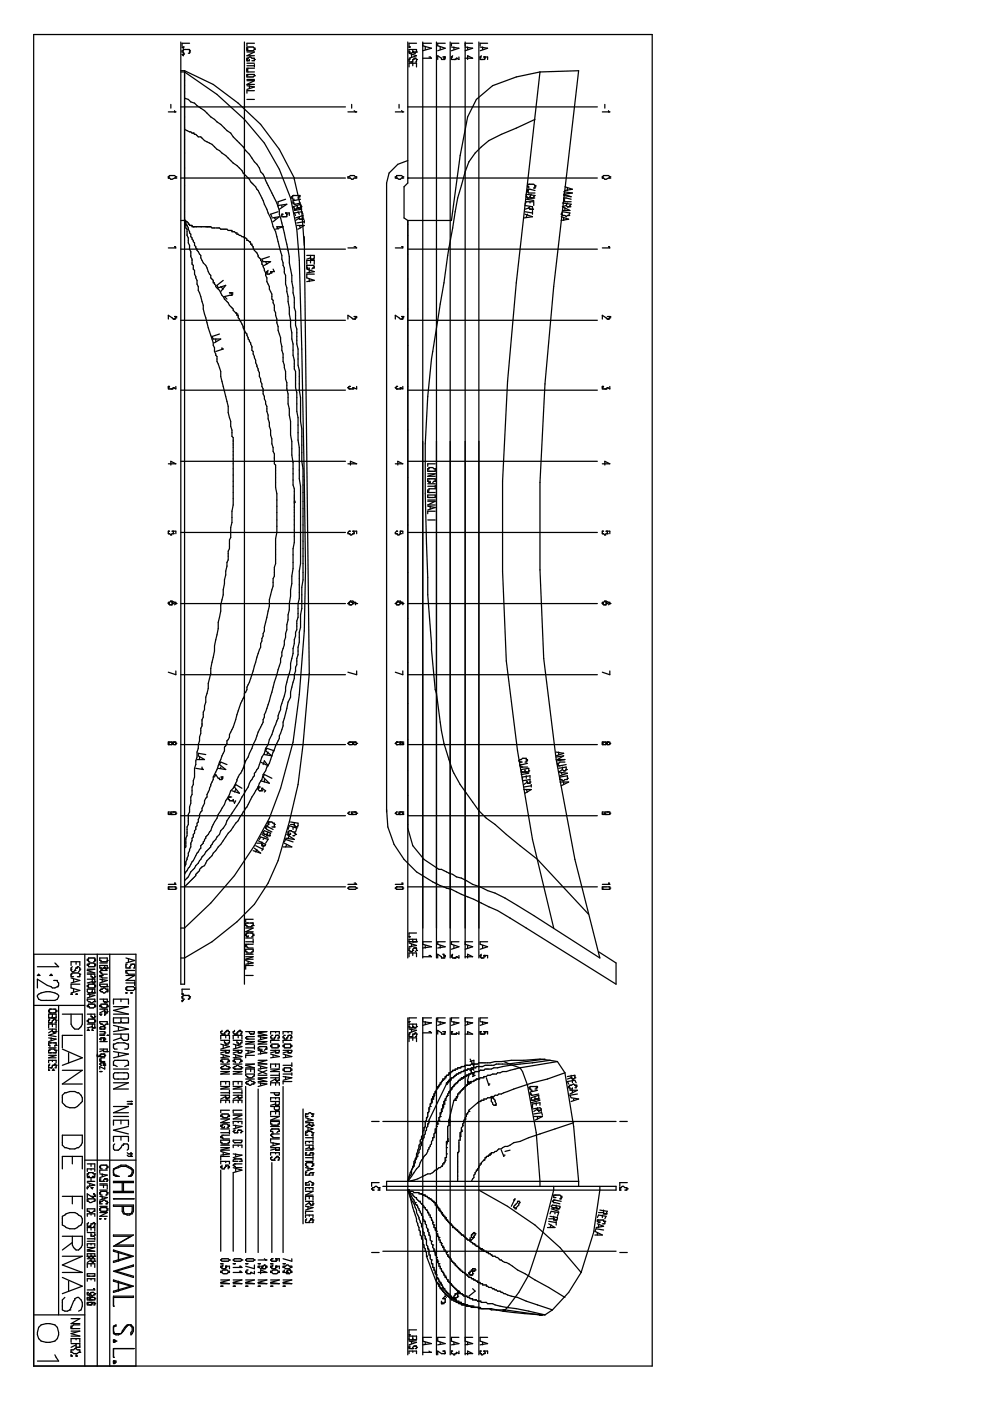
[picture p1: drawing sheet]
<svg xmlns="http://www.w3.org/2000/svg" width="210mm" height="297mm" viewBox="0 0 210 297" stroke-linecap="round" stroke-linejoin="round" font-family="sans-serif">
<g fill="none" stroke="#000" stroke-width=".26">
<path d="M7.1 7.3h131.3v282.3h-131.3zM38.4 8.9v199.8h.8v-193.7M38.4 15.3h.8l6.8 4.7 5.9 5.3a40.2 40.2 0 0 1 11.1 23.3l.5 6.6 1.1 46.6 .2 18.8-.2 13.2-1.1 13.5-1.3 10-2.7 9.8-2.4 6.4a69.2 69.2 0 0 1-17.9 23.3h-.8M38.4 15h.8M38.6 10h.3v.2zM38.6 11.6h.3v.2zM38.9 10h.1M38.9 11.6h.1M39.2 11.3h-.3v-.3h-.3v-.2h.3v-.3h1.3v.8h-.2M39.2 15l6 2.9 5.3 4a38.3 38.3 0 0 1 11.9 16.1l1.6 6.9M40.2 11h.1M40.2 10.8h.1"/>
<path d="M40.2 9.2h-1.6v.5M51.9 8.9v199.8M52.4 10.2h.1M52.4 10.5h.1M52.4 12.3h.1M52.4 12.6h.1M52.4 12.9h.1M52.4 14.7h.1M52.4 15h.1M52.4 16.1h.1M52.4 12.3v.6M52.4 15.8h1.6v.3l-.3 .2h-1.3z"/>
<path d="M52.4 12.3h.3l.2-.2h.3l.2 .2h.6v.6h-.6M52.4 11h1.6l-1.6 .8h1.6M52.4 13.4h1.6M52.4 13.9h1.6M52.4 16.8h1.6M52.4 17.1h1.6l-1.6 .8h1.6M52.4 18.2l1.6 .2-1.6 .6M52.9 12.6v.3h-.5M52.9 18.2v.5M54 10.2h.1M54 10.5h.1M54 12.6h.1"/>
<path d="M54 16.1h.1M54 9.2h-1.6v.5M54 10.2l-.3-.2h-1.3v.8h1.3l.3-.3M54 14.5h-1.6v.8h1.6M54 19.2h-1.6v.6M54 10.2v.3M54 13.7v.5M86.5 8.9v29.9l-.8 .8v6.6l.8 .5M86.8 10h.1M86.8 11h.1M86.8 12.6h.1M86.8 11v-.5h1.6v.5"/>
<path d="M86.8 14.2v-.8h1.6v.8M86.8 11l.2 .3h.3l.3-.3M86.8 11.3l1.6 .5-1.6 .5M87 12.3l-.2 .3M87.3 13.1h.1M87.3 11.6v.5M87.6 11h.1M87.6 10.5v.5M87.6 13.4v.5M87.6 11h.2v.3h.3v-.3h.3M88.1 12.3h.1M88.1 12.3h-.3v.3h-.2v.5h-.8v-.5"/>
<path d="M88.1 12.3l.3 .3M88.4 11h.1M88.4 12.6h.1M88.4 12.6v.5h-.3M88.4 9.2h-1.6v.5M89.7 8.9v194.2M89.7 9.2h1.8M89.7 9.7l1.8 .5-1.8 .6M90.2 10v.5M91 12.1h.3l.2 .2h-1.8M92.6 8.9v194.2M92.9 12.6v-.8l.8 .5v.3h.5"/>
<path d="M93.4 10v.5M93.9 12.1h.6v.2h-.3v.3M94.2 12.1h.1M94.2 12.6h.1M94.5 9.2h-1.6v.5l1.6 .5-1.6 .6M95.5 8.9v194.2M95.8 12.1h.1M95.8 12.1v.5h.8M95.8 10l1.6 .2-1.6 .6M96 11.8l-.2 .3M96.3 12.6h.1M96.3 10v.5"/>
<path d="M96.6 12.6h.1M96.8 12.3h.1M96.8 12.3l-.2 .3M97.4 12.1v.5l-.6-.3M97.4 9.2h-1.6v.5M98.7 12.3h1.6l-1.1-.5v.8M98.7 8.9v194.2M98.7 9.2h1.6M98.7 10l1.6 .2-1.6 .6M99.2 10v.5M101.6 8.9v194.2M101.9 12.1h.1"/>
<path d="M101.9 12.1v.5h.8M101.9 10l1.6 .2-1.6 .6M102.1 12.6h.1M102.1 11.8l-.2 .3M102.4 10v.5M102.7 12.1h.1M102.7 12.6h.1M102.7 12.1h.8v.5M102.9 12.1v.2l-.2 .3M103.5 9.2h-1.6v.5M114.6 15.3l8.2-.3-5.3 45.8a432.9 432.9 0 0 0-2.1 78.8l2.6 21.4 4 21.2 5.3 20.9-14.1-9-6-3.7-2.2-1-4.7-1.9-2.4-1.3-1.1-.3-.8-.5-2.3-1.1h-.6l-3.1-2.1-2.4-2.9-1.1-3.7M114.6 15.3l-5.1 1-5 1.9-3.4 2.9-1.9 3.7-1.6 8.2-1.8 13.7h-9.3"/>
<path d="M114.6 15.3l-5.1 44.7a446.6 446.6 0 0 0-2.1 80.1l2.4 19.1 3.2 18.8 4.5 18.8M35.7 37.5h.1M35.7 37.7h.1M35.7 37.7h.3l.2 .3 1.1-.3M35.7 23.7h1.6M35.7 37.5l.3-.3h1l.3 .3M35.7 37.5v.2M36.2 22.1v.8M37 23.5v.2M37.3 37.5h.1M37.3 37.7h.1M37.3 37.5v.2"/>
<path d="M38.4 37.7h34.9M38.4 22.7h34.9M39.2 20.8l.8 .3 .5 .5 .8 .3 2.1 1.6 1.3 1.3 4.2 3.4 .6 .8 2.1 2.1 1.3 1.6 2.1 2.9 .3 .8 .5 .6 2.9 6 .6 1.6v.8l1 4 1.1 5v1.3l.5 2.7 .3 3.7 .2 1v2.2l.3 .8v2.9l.3 .8v3.1l.2 1.1v3.4l.3 1.1v4.2l.3 1.6v5l.2 1.6v6.9l.3 1.6v23.5l-.3 1.6v4.5l-.2 1.4v2.6l-.3 1.1v2.1l-.3 1v1.6l-.2 .8v1.3l-.3 .6-.3 2.3-.8 3v1l-.5 1.1-1 4.2v.8l-.8 2.1v.5l-.8 1.6-1.4 3.7-1.3 2.4-.2 1.1-.6 .8-.2 .8M39.2 27.4l1.8 .8M41 28.2h.1M41 28.2l1.1 .8h.5l.8 .8 1.6 .8 1 1.1 1.9 1.3 3.4 3.2 .3 .5 1.3 1.3 .3 .5a12.2 12.2 0 0 1 2.9 4.8l1.3 2.9 .5 1.9 .6 1 1.3 5.1 .3 2.1 .2 .5v1.1l.3 .5v1.8l.3 .8 .5 4.3 .5 6.6 .3 1v2.4l.2 1.1v1.8l.3 .6v3.4l.3 1.1v3.9l.2 1.3v4.8l.3 1.6v6.6l.3 1.6v16.4l-.3 1.6v5.8l-.3 1.1v2.9l-.2 .8v1.8l-.3 .6v.7l-.3 .8-.2 3-.6 2.1a18.2 18.2 0 0 1-1 5v.8l-1.1 3.4v.6l-.5 1.3v.5l-1.9 4.5-.2 1.1-.5 .8-.3 1-.5 .8-.8 2.4-.8 1.1v.5l-.8 1-.5 1.4-1.9 3.1-2.6 4-.3 .8-1.1 1.3-.2 .8-1.4 1.6-.5 .8v.3l-1.8 2.1-1.6 2.4-.8 .8-.5 1-.8 .8M52.4 21.1h1.6M73.8 37.5h.3l.2-.3h.8l.3 .3h.3v.2h-.6l-.2 .3h-.3l-.3-.3h-.5zM73.8 23.7h1.9M74.6 22.1v.8M75.1 23.5l.3 .2M83.9 23.7h1.6"/>
<path d="M84.1 37.7h.1M84.1 37.7l.6 .3 .8-.3M84.7 22.1v.8M85.2 23.5l.3 .2M85.5 23.7h.1M85.5 37.5h.1M85.5 37.7h.1M85.5 37.5l-.3-.3h-1.1v.3h-.2v.2h.2M85.5 37.5v.2M86.5 37.7h.1M86.5 37.7h40.2M86.5 22.7h40.2"/>
<path d="M86.5 34l-2.1 .8-1.9 1.9-.5 2.1v133.4M111.9 39.6h.1M111.9 39.6h.3v.3M112.2 39.1h.1M112.2 39.1h1l.3 .2M112.2 39.1l-.3 .2v.3M113.2 39.9h.1M113.5 39.6h.1M113.5 39.3h.1M113.5 25.3l-7.1 3.2a14.4 14.4 0 0 0-6.9 5.8 76.1 76.1 0 0 0-2.9 10.6l-3.2 19.6a181.3 181.3 0 0 0-3.2 40.2l.6 21.4 .7 11.7 .8 8.4 .3 .8a59.4 59.4 0 0 0 3.4 16.4 38.3 38.3 0 0 0 7.2 10.1l1.8 1.3 2.4 2.1 6.6 5.3 10.9 11.7M113.5 39.3v.6h-.3M119.9 39.6l1.5 .5-1.5 .3"/>
<path d="M120.4 39.9v.5M127.8 37.5h.1M127.8 37.7h.1M127.8 37.7h.3l.2 .3 1.1-.3M127.8 23.7h1.6M127.8 37.5l.3-.3h1l.3 .3M127.8 37.5v.2M128.3 22.1v.8M129.1 23.5v.2M129.4 37.5h.1M129.4 37.7h.1M129.4 37.5v.2"/>
<path d="M37 52.3h.1M37 52.3l.3 .3h-1.6M38.4 52.8h34.9M38.4 46.7h.8M39.2 46.7h.1M39.2 46.7l.2 .3v1.3l.3 .3v1.3l.3 .5v1.1l.2 .5v.8l.3 .6 .2 2.6 .3 .3v.8l.3 .2v.8l.5 1.3 .3 2.2 1 3.1v.8l.3 1.1 1.8 6.1v.5l.3 .5v.8l.3 .8 .2 .3v1l.8 2.2v1l1.6 6.4v1.3l.5 1.8v1.1l.3 .8v1.3l.3 .3v14.3l-.3 1.3v2.4l-.3 1v2.1l-.2 .6v1.8l-.3 .6v1.8l-.2 .5-.3 2.7-.3 1-.2 3.2-.6 2.1v1.4l-.5 2.3v1.4l-.8 3.7v1l-.8 3.7v1.1l-.5 2.1v1.1l-.5 1.8-.3 2.7-.3 .5v1l-.2 .6v1.3l-.3 .5v1.1l-.3 .8v.8l-.5 2.4v1l-.5 2.4v1.8l-.3 .8v.8l-.3 .6v1.6l-.2 .5v1.3l-.3 .8v1.1l-.2 .5v2.1l-.3 .5v1.9l-.3 .5v1.9l-.2 .2M39.2 46.7l.8 .6v.2h.2v.3h.5v.3h4l.3 .2h1.6l.2 .3h1.4l.2 .3h.8v.2h.5l.3 .3h.3v.3l1.8 .7 .3 .3v.3h.3l.5 .5v.3h.2l.6 1.3 .5 .5 .3 .8 .8 1.1v.5l.2 .3 .6 1.6v.5l.2 .5v.8l1.1 2.7v1l.2 .3v.5l.3 .5v1.1l.3 .5 .2 1.3 .3 2.4 .5 1.6 .3 2.7 .3 .8v1.5l.5 2.2v1.5l.3 .8v1.4l.2 1v2.1l.3 1.1v1.3l.2 1.3v3l.3 1.3v2.9l.3 1.6v4.7l.2 .8v11.4l-.2 1.3v4.3l-.8 7.4v1.3l-.5 3.2v1l-.6 2.4v.8l-.5 1.6v.8l-.3 .5v.8l-2.4 8.2-1 2.9-.3 1.6-1 2.1-2.1 5.3-.6 .8-.5 1.6-.8 1.3-1.3 2.9-.6 .6-1.3 2.9-1.3 2.1-1.6 3.4-1 1.3-.6 1.4-.5 .5v.5l-.8 1.1-.8 1.6-1.8 2.9M39.4 47.5l.6 .8 .2 1.1 .3 .3v.5l.8 1.3v.5l.2 .3 .3 .8 .8 1.1v.5l.5 1a5.2 5.2 0 0 1 1.3 2.4l.3 .3v.5l.5 .5v.6h.3l.3 .8 .8 .8 1 1.8 2.7 3.2M40.5 47.8h.1M41 48.1h.1M41.5 48.1h.1M42.6 48.1h.1"/>
<path d="M43.7 48.1h.1M43.9 48.1h.1M44.2 48.1h.1M44.4 48.1h.1M47.4 59.4l-1.4 1.1 .3 .5 1.6-.5-1.1 1.3M52.9 51.2h.1M56.4 55.5l.2 .5M56.6 57.9h.1M56.6 57.6h.1M56.6 57.6v.5h.5l.3-.2M56.9 57.3l-.3 .3M57.1 54.4l-1.5 .5 .2 .6h1.6l-1.3 .8"/>
<path d="M57.4 57.9h.1M57.7 57.6v.3h-.3M57.7 46.2l1.6-.3-1.4 1.1M57.9 57.1l.3 .5h-.8M58.2 46.2l.3 .3M58.5 48.6l1.6-.5h-1.4l.3 .5M59 44.9l-1.6 .5 .3 .5M59 43.6l1.9-.3-1.6 1.1M59.8 45.4h.1M59.8 43.6v.2M59.8 45.4v.5h1.1v-.5M59.8 45.4h.3"/>
<path d="M60.1 45.9h.1M60.6 45.2h.1M60.6 45.2h.8v.5M60.6 42.2l-1.6 .6v.5M60.6 45.2l.3 .2M60.9 45.4h.1M61.9 41.7h.1M61.9 42h.1M61.9 41.7v.3M61.9 42l.3 .2h.2M62.2 41.5h.1M62.2 43h.1"/>
<path d="M62.2 41.5h1.3M62.2 41.5l-.3 .2M62.2 43l.2 .3 1.4-.3M62.4 44.4h.1M62.7 46.2l1.6-.5v.8M63 47.8h1.6l-1.4 .8M63 43.6l.2 .5M63.2 42h.1M63.2 44.1h.1M63.2 44.9l.3 .5M63.5 41.7h.1M63.5 41.5h.1"/>
<path d="M63.5 41.5v.2M63.5 45.9v.6h.8M63.5 41.7l-.3 .3M63.5 46.2l-.8 .5M63.5 47.8l.3 .5M63.8 44.1h.1M63.8 46.5h.1M63.8 42.2l-1.6 .3v.5M63.8 44.1l.2-.3-.2-.5-1.6 .5 .2 .3v.3M63.8 44.1h-.8v.3h-.6M64 46.5h.1M64 44.9l.6 7.1"/>
<path d="M64 44.4l-1.6 .2M64 44.9l-1.6 .3 .3 .5M64 44.9l.3 .5M64.3 46.5h.1M64.6 50.2l1 92.6-1.3 15.1-1.1 8.4-1.8 8-2.4 8.2-2.1 4.7-2.9 4.5-3.7 3.7-5.3 4.3-5.8 3.4h-.8M64.6 47l-1.6 .3M64.6 46.7v.6M65.1 56.3h.1M65.1 56.8h.1M65.1 54.2h1.6v.5l-.3 .2M65.1 56v-.8h1.6v.8M65.1 56.3v.5"/>
<path d="M65.1 56.3h1.3M65.1 56.8l.3 .3h.2v-.3M65.1 57.1l1.6 .5-1.6 .3M65.6 57.3v.6M65.6 59.2v.5M65.9 54.9h.1M65.9 54.9h.5M65.9 54.2v.7M65.9 55.2v.5M65.9 54.7l-.8 .2M66.4 54.9h.1M66.4 56.8h.1"/>
<path d="M66.4 56.3h.1M66.4 56.3l.3 .2v.3h-.3M66.4 56.8l-.3 .3M66.7 58.1h-1.6v.8l1.6 .5-1.6 .3M75.1 52.3h.3l.3 .3h-1.9M85.2 52.3h.3v.3h-1.6M86.5 46.7v156.4M86.5 52.8h40.2M111.4 43.3l.3-.5h1.5v.8M111.4 43.6l1.6 .2v.6M111.4 44.9l1.6 .3M111.4 45.4l1.6 .5-1.9 .3"/>
<path d="M111.7 41.7h.1M111.7 41.7v-.5l1.8 .3-.3 .2v.3M111.7 41.7l.2 .3M111.7 42.2l1.5 .3M111.9 40.4h.1M111.9 40.7h.1M111.9 42h.1M111.9 42h.5M111.9 40.7l.3 .2h1.3M111.9 45.4l-.2 .5M112.2 44.1l.2 .3M112.2 44.1l-.8 .3"/>
<path d="M112.4 42h.1M112.4 44.4h.1M112.4 41.7l.3 .3M112.4 41.7v.3M112.4 42.8v.2M112.4 44.4h.6M112.4 43.8l-.2 .3M112.7 42h.1M112.7 42h.5M112.7 41.2l-.3 .5M113 44.4h.1M113 44.6v.8"/>
<path d="M113.2 42h.1M113.5 40.4l-1.6-.3v.6M119.1 45.9l1.5 .6-1.5 .2M119.3 43l1.9 .3-.3 .3v.2M119.3 44.9l1.6 .3-.3 .5h-.2l-.3 .2-.2-.2h-.6v-.3h-.2zM119.6 42.2h.1M119.6 42.5h.1M119.6 40.7l1.8 .2-1.8 .3 1.6 .5-1.6-.2M119.6 46.2v.5M119.6 42.5l.3 .3h1.3M119.9 44.1v.5M120.1 43.6l.3 .2"/>
<path d="M120.1 43.6l-.8 .2 1.6 .8h-1.6M120.4 43.8h.1M120.4 43.8h.5M120.4 43l-.3 .6M120.6 45.7h.1M120.9 43.8h.1M121.2 42.2l-1.6-.2v.5M129.1 52.3h.1M129.1 52.3l.3 .3h-1.6M35.7 67.6v-.7l1.1 .7M36.8 67.6h.1M36.8 67.6h.2"/>
<path d="M37 67.1h.1M37 67.6h.1M37 67.1h.3M37.3 67.1h.1M37.3 67.4h.1M37.3 67.1v.3M37.3 67.4l-.3 .2M38.4 67.9h34.9M45.8 71.9v.5M46.6 70.8l-1.6 .5 .2 .6h1.6l-1.3 .8M46.8 60.8l.6 .5M47.1 73.7v.3h.3l-1.6 .5"/>
<path d="M48.7 62.1h.1M48.7 62.1h.5M48.9 62.1h.1M48.9 62.6h.1M49.2 62.1h.1M49.2 62.4h.1M49.2 62.1v.5l-1.6 .3 .6 .5M50 66.3h.1M50.3 66.6h.1M50.3 66.6v.3h.2v.5l.3 .2v.3l1.6 2.9 .3 1.1 .5 .8 .2 .8v.8l.3 .2v.6l.5 1.3v.5l.8 2.1v.8l.8 2.7v1l.8 2.7v1l.8 4 .3 2.9 .2 .8v.8l.3 .5v2.1l.3 .3v4.8l.2 1.3v8.2l-.2 1.3v5.3l-.3 .8v1.8l-.3 .6v1.6l-.8 2.9v1.3l-1 4.5v.8l-.8 2.6v.8l-.8 2.1-1.6 5.3-.5 1.1v.5l-.5 .8M75.1 67.1h.1M75.1 67.6h.1"/>
<path d="M75.1 67.1h.6v.3h-.3v.2h-.5l-1.1-.7v.7M75.4 67.1h.1M85.2 67.1h.1M85.2 67.6h.1M85.2 67.1h.3M85.5 67.1h.1M85.5 67.4h.1M85.5 67.1v.5h-.6l-1-.7v.7M86.5 67.9h40.2M127.8 67.6v-.7l1.1 .7M128.9 67.6h.1M128.9 67.1h.5"/>
<path d="M128.9 67.6h.2M129.1 67.1h.1M129.1 67.6h.1M129.4 67.1h.1M129.4 67.4h.1M129.4 67.1v.3M129.4 67.4l-.3 .2M35.7 82.2h.1M35.7 81.9h.1M35.7 98.3h1.6l-1.1-.5v.8M35.7 81.9v.6h.8M35.7 81.9h.3"/>
<path d="M36.2 82.5h.1M36.5 82.5h.1M36.8 82.2h.1M36.8 82.2l-.3 .3M37.3 81.9v.6l-.5-.3M38.4 82.7h34.9M38.4 97.8h34.9M73.8 82.2h.1M73.8 98.3h1.9l-1.4-.5v.8M73.8 82.2l.3 .3M74.1 82.5h.1M74.1 81.9h.1"/>
<path d="M74.1 82.5h.8M74.1 81.9h.2M74.1 81.9l-.3 .3M74.9 82.2h.1M74.9 82.5h.1M74.9 82.2v.3M75.7 81.9v.6l-.8-.3M83.9 82.2h.1M83.9 98.3h1.6l-1.1-.5v.8M83.9 82.2l.2 .3M84.1 82.5h.1M84.1 81.9h.1"/>
<path d="M84.1 81.9l-.2 .3M84.1 82.5h.8M84.9 82.2h.1M84.9 82.5h.1M84.9 82.2v.3M85.5 81.9v.6l-.6-.3M86.5 82.7h40.2M86.5 97.8h40.2M90.8 99.4h.1M90.8 99.4h.2v-.3h.8l.3 .3h.2M90.8 99.4v.5h1.5v-.5M91 99.9h.1"/>
<path d="M92.3 99.4h.1M92.3 98.3h-1.5v.6M127.8 82.2h.1M127.8 81.9h.1M127.8 98.3h1.6l-1.1-.5v.8M127.8 81.9v.6h.8M127.8 81.9h.3M128.3 82.5h.1M128.6 82.5h.1M128.9 82.2h.1M128.9 82.2l-.3 .3M129.4 81.9v.6l-.5-.3"/>
<path d="M35.7 113.2h.1M35.7 112.6h.1M35.7 112.6h.3M35.7 113.2h.3l.2 .2M35.7 112.6v.6M36.2 113.4h.1M36.5 112.6h.8v.6M36.8 113.2h.1M36.8 113.2h-.3l-.3 .2M36.8 112.6v.6M38.4 112.9h34.9M62.4 106.5h.1"/>
<path d="M62.4 106.3h.1M74.1 113.2h.1M74.1 112.6h.1M74.1 112.6h.2M74.1 112.6l-.3 .3v.3h.3M74.1 113.2l.2 .2h.3l.3-.2M74.9 112.6h.1M74.9 113.2h.1M74.9 112.6h.8v.6M74.9 112.6l.2 .3v.3h-.2M84.1 113.2h.1M84.1 112.6h.1"/>
<path d="M84.1 112.6l-.2 .3v.3h.2M84.1 113.2l.3 .2h.3l.2-.2M84.9 112.6h.1M84.9 113.2h.1M84.9 112.6h.6v.6M84.9 112.6v.6M86.5 112.9h40.2M90.8 102h.1M90.8 104.2h.1M90.8 102h.2v.3h.3v-.3M90.8 102v-.5h1.5v.5M90.8 105h1.5v.5h-1.5z"/>
<path d="M90.8 100.5h1.5l-1.5 .5h1.5M90.8 102.6h1.5M90.8 103.1h1.5M90.8 106h1.5M90.8 106.3h1.5l-1.5 .8h1.5M90.8 107.3l1.5 .3-1.5 .5M90.8 110.2h1.5M91 101.5h.1M91 104.4h.1M91 105.5h.1M91.3 107.3v.6M92.3 102h.1"/>
<path d="M92.3 102.8v.8h-1.3v.3h-.2v.5h1.5M92.3 108.4h-1.5v.5M92.3 102h-.2l-.3 .3M127.8 113.2h.1M127.8 112.6h.1M127.8 113.2h.3l.2 .2M127.8 112.6v.6M127.8 112.6h.3M128.3 113.4h.1M128.6 112.6h.8v.6M128.9 113.2h.1M128.9 112.6v.6"/>
<path d="M128.9 113.2h-.3l-.3 .2M35.7 128h.1M35.7 128l.3 .2h.5v-.2h.3M36.2 128.2h.1M36.2 127.4l-.2 .3h-.3v.3M36.2 127.4l1.1 .3v.3M36.2 127.4l.6 .6M36.5 127.7h.1M36.8 128h.1M37.3 128h.1M37.3 128l-.3 .2M38.4 128h34.9"/>
<path d="M73.8 128h.1M73.8 128h.3v.2h.5l.3-.2M74.1 127.7h.1M74.3 128.2h.1M74.3 127.4l.3 .3h.3v.3M74.3 127.4h.6l.8 .6M74.3 127.4l-.5 .6M74.9 128h.1M75.7 128h.1M75.7 128h-.3v.2M83.9 128h.1M83.9 128h.2v.2h.6l.2-.2"/>
<path d="M84.1 127.7h.1M84.4 128.2h.1M84.4 127.4l.3 .3h.2v.3M84.4 127.4h.5l.3 .3h.3v.5M84.4 127.4l-.5 .6M84.9 128h.1M85.5 128h.1M86.5 128h40.2M127.8 128h.1M127.8 128l.3 .2h.5v-.2h.3M128.3 128.2h.1M128.3 127.4l-.2 .3h-.3v.3"/>
<path d="M128.3 127.4l1.1 .3v.3M128.3 127.4l.6 .6M128.6 127.7h.1M128.9 128h.1M129.4 128h.1M129.4 128l-.3 .2M35.7 157.9h.1M35.7 157.6h.1M35.7 157.3h.1M35.7 157.3h.8v.6h-.8M35.7 157.3v.6M36.2 157.9h.1"/>
<path d="M36.2 157.3h.1M36.5 157.6l.3-.3h.5v.6h-.5v-.3zM36.8 157.3h.1M37 157.3h.1M37 157.9h.1M37.3 157.6h.1M37.3 142.3v.8l-1.6-.6M38.4 143.1h34.9M38.4 157.9h34.9M43.7 160l-1.6-.3v.5l1.3 .8h-1.6M51.9 147.5l-.8 1.6a36.6 36.6 0 0 1-2.4 6.7v.5l-.5 .8v.5l-.6 .8v.8l-2.4 5.5v.6l-1.3 3.2v.5l-.5 .8v.5l-.5 1.1v.5l-.6 .8-.2 1.6-.3 .2-.3 1.4-.2 .2v.6l-.3 .2v.5l-.3 .3v.5l-.2 .6v.8l-.5 1.3v.5l-.8 2.4M56.9 159.5l-.3 .5"/>
<path d="M58.2 159.2l-1.6-.5-.2 .5 1.3 1-1.6-.2M73.8 157.6h.1M73.8 157.6l.3 .3M74.1 157.9h.1M74.1 157.3h.1M74.1 157.3h1.3M74.1 157.3l-.3 .3M74.3 157.9h.1M74.3 157.3h.1M74.9 157.6h.1M74.9 157.3v.6h-.8M74.9 157.6l.2 .3"/>
<path d="M75.1 157.3h.1M75.1 157.9h.1M75.1 157.9h.3M75.4 157.3h.1M75.4 157.9h.1M75.4 157.3l.3 .3M75.7 157.6h.1M75.7 142.3v.8l-1.9-.6M75.7 157.6l-.3 .3M83.9 157.6h.1M83.9 157.6l.2 .3M84.1 157.9h.1"/>
<path d="M84.1 157.3h.1M84.1 157.9h1.4M84.1 157.3h1.4M84.1 157.3l-.2 .3M84.9 157.3h.1M84.9 157.6h.1M84.9 157.3v.6M85.5 157.3h.1M85.5 157.9h.1M85.5 157.6h.1M85.5 142.3v.8l-1.6-.6M85.5 157.3v.6"/>
<path d="M86.5 143.1h40.2M86.5 157.9h40.2M118 159.5l1.6 .2-1.6 .5M118.5 159.5v.5M127.8 157.9h.1M127.8 157.6h.1M127.8 157.3h.1M127.8 157.3h.8v.6h-.8M127.8 157.3v.6M128.3 157.9h.1M128.3 157.3h.1M128.9 157.3h.1"/>
<path d="M128.9 157.9h.1M128.9 157.3h.5v.6h-.5M128.9 157.3l-.3 .3h.3v.3M129.4 157.6h.1M129.4 142.3v.8l-1.6-.6M35.7 172.4h.1M36 172.2h-.3v.5h1.6v-.5h-1.1v.5M36.2 172.4h.1M36.8 172.2h.1M37.3 172.4h.1M38.4 172.9h34.9M42.3 160.5v.5"/>
<path d="M42.9 162.6v.3l.2 .3-1.6-.3M45.5 164.7l.3-.5 .5 .8h.3v.3h.5v-.6M46.8 165.3h.1M46.8 162.6v.3M46.8 164.7h.3M47.1 164.7h.1M47.1 165h.1M48.2 162.1l-1.4-.5-.2 .5 1.3 1.1-1.6-.3M48.7 169h.1M48.7 169l-.3 .2v.3h.3v.3h.8v-.3l.2 .8 .3-.5M48.7 169h.2M48.9 169h.1"/>
<path d="M49.2 169.8h.1M50 167.4l-.3 .5M51.3 167.1l-1.3-.8-.3 .6 1.1 1.3-1.6-.5M54 179.8l1.3 1.1-1.6-.5M54.2 179.3l1.6 .8M54.5 178.8h1.1M54.8 167.1h.1M54.8 166.9h.1M54.8 166.9l-1.4 2.1-1 2.1-1.3 1.8-.6 1.1-2.1 2.7-1.6 2.3-1.6 1.9-.2 .5-1.1 1.1-.5 1-1.1 .8v.3l-.8 .8v.2l-2.3 2.4M54.8 178.2l1.6 .8-.6 .6v-.3h-.2M54.8 166.9v.5l.2 .3M54.8 166.9h.2"/>
<path d="M55 167.7h.1M55 166.9h.1M55 178l.3-.6 1.6 .6-.5 .8M55 167.7h.6M55.3 161.6l1.6 .8-.8-1.1-.3 .8M55.6 179.3h.1M55.6 179h.1M55.6 167.1h.1M55.6 167.7h.1M55.6 167.1v.6M55.6 178.5v.8M55.6 167.1l.8 .6-.3 .2"/>
<path d="M55.6 176.9l1.3 .8M55.8 176.7h.1M55.8 176.7v-.3l.3-.3 1.3 .6-.3 .5M55.8 176.7l.3 .2h.5M55.8 179.8l-.2 .6M56.1 179.3h.1M56.1 165.3v.5M56.1 177.7l-.3 .3M56.4 175.3h.1M56.4 175.6h.1M56.4 176.9h.1M56.4 175.3v.3"/>
<path d="M56.4 175.6l1.3 .8M56.6 175.1h.1M56.6 177.2h.1M56.6 176.9h.1M56.6 176.9v.3M56.6 177.2h.5M56.6 175.1l1.3 .8M56.6 175.1l-.2 .2M56.9 174.3h.1M56.9 174.5h.1M56.9 174.8h.1M56.9 174.3h.8l.2 .2h.3v.8"/>
<path d="M56.9 174.3v.5M56.9 176.4l-.3 .5M57.1 177.2h.1M57.7 175.3h.5M57.7 165l-1.6-.8-.3 .5 1.3 1.4-1.8-.6M58.2 175.3h.1M58.2 174.8h.1M60.3 178.5l.3-.5 1.6 .5M60.3 178.8l1.6 .8h-1.8M60.9 176.9l1.5 1.1-1.8-.3M60.9 179l-.3 .6M61.1 176.4h.1"/>
<path d="M61.1 176.7h.1M61.1 176.4v.5h.5v-.2M61.1 175.9l.3-.8 1.6 .5-.3 .8M61.4 177.2l-.3 .5M61.6 176.1h.1M61.6 176.1l.8 .3v.3h.3v.2M61.6 174.3l1.6 .2v.6l-.2 .2M61.6 174.8h.8M61.6 176.1h-.2l-.3 .3M62.2 177.2h.1M62.2 175.3v.6M62.4 175.1h.1"/>
<path d="M62.4 174.5v.6M62.4 175.1l.3 .2M62.7 175.3h.1M62.7 176.9h.1M62.7 175.3h.3M62.7 176.9l-.3 .3h-.2M63 175.3h.1M73.8 172.4h.1M73.8 172.4l.3 .3h1.3M74.1 172.2h.1M74.1 172.2l-.3 .2M74.6 172.4h.1"/>
<path d="M75.1 172.2h.1M75.4 172.2h.1M75.4 172.7h.1M75.4 172.2h-.8v.5M75.4 172.2l.3 .2M75.7 172.4h.1M75.7 172.4l-.3 .3M82 171.6a16.3 16.3 0 0 0 9.8 15.4l2.9 1.3 1.1 .3 9.8 4.5 25.1 15.6v-4.5l-3.7-2.4M83.9 172.4h.1M83.9 172.4l.2 .3M84.1 172.7h.1M84.1 172.2h.1"/>
<path d="M84.1 172.7h1.4M84.1 172.2l-.2 .2M84.7 172.4h.1M84.9 172.7h.1M84.9 172.2h.1M85.5 172.2h.1M85.5 172.4h.1M85.5 172.7h.1M85.5 172.2h-.8v.5M85.5 172.2v.5M86.5 172.9h40.2M110.3 161h.1"/>
<path d="M110.3 161.6h.1M110.3 162.4h.1M110.3 161h.3l.3-.2h.8v.2h.2v.3h-.2v.3h-.3M110.3 161.6h.3M110.3 161l-.2 .3 .2 .3M110.3 162.4l.3 .2M110.6 161.6h.1M110.6 162.6h.1M110.6 163.7h.1M110.6 163.2l1.6-.3v.8h-1.6zM110.6 162.6h1.3M110.9 163.7h.1"/>
<path d="M110.9 165.5l1.5-.2v.8h-.5M111.1 167.4h1.6l-1.3 .8M111.4 163.7h.1M111.4 163.2v.5M111.7 163.7h.1M111.7 164.5v.5M111.7 165.5l.2 .3M111.7 167.4l.2 .5M111.9 166.1h.1M111.9 165.8v.3M111.9 161.8l-1.6 .3v.3M111.9 165.8l-.8 .5"/>
<path d="M112.2 163.4h.1M112.2 166.1h.1M112.2 164l-1.6 .2M112.4 165.8h.1M112.4 165v-.5l-1.5 .2v.6M112.7 166.6l-1.6 .3M112.7 166.3v.6M118 160.5l1.6-.3-1.3 .8h1.6l-1.6 .3M118.3 162.1h.1M118.3 162.1l.2 .3M118.5 162.4h.1M118.5 162.9l1.6-.3v.6"/>
<path d="M118.8 164.7l1.6-.2v.8h-.5l-.3 .2h-.3l-.2-.2h-.3zM118.8 165.8h1.8l-1.5 .8M119.1 165.3h.1M119.1 164l.2 .2M119.3 162.6v.6M119.3 163.2l.3 .2M119.3 163.2l-.8 .5 1.9 .3-1.6 .5M119.6 163.4h.1M119.6 165.8v.5M119.6 163.4h.3M119.9 163.4h.1M119.9 161.6h-1.1l-.3 .2h-.2v.3"/>
<path d="M120.1 163.2h.1M120.1 162.1l-1.6 .3M120.1 163.2l-.2 .2M120.4 165h.1M127.8 172.4h.1M128.1 172.2h-.3v.5h1.6v-.5h-1.1v.5M128.3 172.4h.1M128.9 172.2h.1M129.4 172.4h.1M35.7 188.3h.1M35.7 188h1.6v.6h-1.6zM37 187.2h.1"/>
<path d="M37 187.2l.3 .3h-1.6M37.3 188.3h.1M38.4 188h34.9M52.1 196.2h.1M52.1 198.1h.1M52.1 198.3h.1M52.1 196.2h.3v.3h1v-.3h.3M52.1 196.2v-.5h1.6v.5M52.1 196.8h1.6l-1.6 .8h1.6M52.1 199.7h1.6M52.1 198.1v.2M52.1 198.3l.3 .3"/>
<path d="M52.1 198.9h1.6M52.4 195.7h.1M52.4 197.8h.1M52.4 198.6h.1M52.4 197.8h1M52.4 197.8l-.3 .3M52.7 198.3v.3h-.3M53.4 195.7h.1M53.4 198.6h.1M53.4 197.8h.1M53.4 197.8l.3 .3M53.7 196.2h.1"/>
<path d="M53.7 198.3h.1M53.7 198.1h.1M53.7 198.1v.2M53.7 199.1v.8M53.7 194.9h-1.6v.5M53.7 198.3l-.3 .3M54.5 180.1l-.3 .5M73.8 188.3h.1M73.8 188.3l.3-.3h1.3l.3 .3M73.8 188.3l.3 .3h1.3l.3-.3M75.1 187.2h.3l.3 .3h-1.9M75.7 188.3h.1"/>
<path d="M83.9 188.3h.1M83.9 188.3l.2 .3M84.1 188h.1M84.1 188.6h.1M84.1 188h1.4v.6h-1.4M84.1 188l-.2 .3M85.2 187.2h.3v.3h-1.6M85.5 188.3h.1M86.5 188h40.2M86.8 198.6h.1M86.8 199.7h.1M86.8 199.7v-.6h1.6v.6"/>
<path d="M86.8 199.7h1.6M86.8 199.9l1.6 .6-1.6 .2M87.6 199.7h.1M87.6 199.1v.6M87.8 199.7h.1M88.1 199.7h.1M88.4 199.7h.1M88.4 197.8h-1.6v.5M89.7 199.7h1.8M94.5 199.7h-1.6v.5l1.6 .5-1.6 .3M97.4 199.7h-1.6v.5l1.6 .5-1.6 .6M98.7 199.7h1.6"/>
<path d="M103.5 199.7h-1.6v.5l1.6 .5-1.6 .6M127.8 188.3h.1M127.8 188h1.6v.6h-1.6zM129.1 187.2h.1M129.1 187.2l.3 .3h-1.6M129.4 188.3h.1M7.1 202.3h21.7v87.3M7.1 213.2h10.9M8.2 210.8a3.6 3.6 0 0 1 4.2 .2l-.2 .8-.6 .3h-2.9l-.5-.3-.3-.5v-.3zM8.2 206.6l.3 .2h-.6zM10.3 214.2h.1M10.3 214.5h.1"/>
<path d="M10.3 215.8h.1M10.3 216.3h.1M10.3 215h1.6v.8h-1.6zM10.3 217.9v-.8h1.6v.8M10.3 216.3v.6h.5M10.3 214.2v.3M10.3 214.5l.3 .3M10.3 218.2h1.6v.5M10.6 214h.1M10.6 214.8h.1M10.6 214l-.3 .2M10.6 216.1l-.3 .2"/>
<path d="M10.6 214h1M10.6 214.8h1M10.8 215.8h.1M10.8 216.9h.1M10.8 206.6l.3 .2h-.5zM11.1 218.7h.1M11.1 218.7h.3v.3h.2v-.3h.3M11.1 215v.8M11.1 217.1v.6M11.1 218.2v.5M11.1 218.5l-.8 .5M11.4 215.8h.1"/>
<path d="M11.4 207.9h.8v.2l.2 .3v.5l-.2 .3M11.6 214h.1M11.6 214.8h.1M11.6 215.8h.1M11.6 216.1h.1M11.6 204.2l.8 .8h-4.5M11.6 216.1h-.2v.2h-.3v.3l-.3 .3M11.6 214l.3 .2M11.6 216.1l.3 .2M11.9 214.2h.1M11.9 214.5h.1M11.9 216.3h.1"/>
<path d="M11.9 218.7h.1M11.9 214.5l-.3 .3M11.9 216.3v.6h-.3M11.9 214.2v.3M11.9 219l-1.6 .5 1.6 .3M12.2 209.2h.1M12.2 209.2l-.6 .3h-.5l-3.2-1.9v1.9M12.4 213.2v65.6M13.2 215h4.3v2.1l-.8 1.1a1.42 1.42 0 0 1-1.6-1.1v-2.1M15.1 205.5h.1M15.1 206.6h.1M15.1 210.8h.1"/>
<path d="M15.1 206.6l.2-.3h1.4l.2 .3M15.1 210.8h.2M15.1 204.7v-.8h1.8v.8M15.1 206.6v.5h.5M15.1 207.3l1.8 .6-1.8 .5M15.3 205l-.2 .2v.6l.2 .2h.3l.3-.2M15.6 207.6v.5M15.6 209.7v.6M15.9 205.8h.1M16.1 205.2h.1M16.1 210.8h.1M16.1 205.2h.3v-.2h.3l.2 .2v.6l-.2 .2"/>
<path d="M16.1 210.8h.3M16.1 203.9v.5M16.1 205.2l-.2 .6M16.9 205.5h.1M16.9 206.6h.1M16.9 208.7h-1.8v.8l1.8 .5-1.8 .5M16.9 206.6v.5h-.5M17.5 219.5h-4.3v2.7M18 202.3v87.3M18.5 215h1.6v.8h-.5M18.5 217.1h1.6v.8M18.5 206.6h1.6v.7h-.5"/>
<path d="M18.5 207.6h1.6v.8h-.5v-.8M18.5 216.3h.3v-.2h1.3v.8h-1.3v-.3h-.3zM18.5 218.5l.3-.3v.3zM18.5 205.5h1.6l-1.6 .3 1.6 .5h-1.6M18.5 210.8l1.6 .2-1.6 .6M18.8 204.4h.1M18.8 210.5h.1M18.8 212.4h.1M18.8 213.4h.1M18.8 218.5h.1M18.8 208.7h1.3v.8h-1.3v-.3h-.3v-.3h.3zM18.8 212.4h.2l.3 .2 .8-.2"/>
<path d="M18.8 204.4h-.3v.3h.3v.3h1.3v-.6M18.8 210.5l-.3-.2v-.6h1.6v.8M18.8 212.4l-.3-.3v-.3h1.6v.6M18.8 213.4h-.3v-.2h.3v-.3h1.3v.5M18.8 204.4l.2-.2h.8l.3 .2M18.8 210.5h.5M18.8 213.4l.2 .3h.8l.3-.3M19 203.9h-.2v-.3h-.3v-.2h.3v-.3h1.3v.8h-.3M19 210.8v.5M19.3 210.5h.1M19.3 206.6v.5h.3v.2M19.3 215v.5h.3v.3"/>
<path d="M19.6 207.3h.1M19.6 208.1h.1M19.6 210.5h.1M19.6 215.8h.1M19.6 217.9h.1M19.6 218.5h.1M19.6 217.9h.5M19.6 209.7v.8M19.6 217.1v.8M19.6 218.2v.3M19.6 208.1l-1.1 .3M19.6 210.5h.5"/>
<path d="M19.6 210.3l-.3 .2M19.6 217.7l-1.1 .2M19.8 208.4h.1M19.8 210.5h.1M19.8 217.9h.1M20.1 203.6h.1M20.1 203.4h.1M20.1 204.4h.1M20.1 204.7h.1M20.1 207.1h.1M20.1 208.1h.1M20.1 208.9h.1"/>
<path d="M20.1 209.2h.1M20.1 210.5h.1M20.1 212.4h.1M20.1 213.2h.1M20.1 213.4h.1M20.1 215.5h.1M20.1 216.3h.1M20.1 216.6h.1M20.1 217.9h.1M20.6 202.3v87.3M21.2 206h.1M21.2 210h.1"/>
<path d="M21.2 217.9h.1M21.2 218.7h1v.6h-1M21.2 203.1h1.6v.8h-1.4v-.3h-.2zM21.2 211.8h1.6v.6M21.2 204.2h1.6M21.2 206l.5 .6h1.1M21.2 215h.2v.3zM21.2 214h1.6v.8h-.6v-.8M21.2 207.6l1.6 .3-1.6 .5M21.2 210l.2 .3M21.2 219.5h1M21.2 217.9l.2 .3"/>
<path d="M21.4 205.2h.1M21.4 205.8h.1M21.4 206.3h.1M21.4 207.1h.1M21.4 206.8h.1M21.4 209.2h.1M21.4 209.7h.1M21.4 210.3h.1M21.4 213.4h.1M21.4 215h.1M21.4 217.1h.1M21.4 217.7h.1"/>
<path d="M21.4 218.2h.1M21.4 205.2v.3h.3l.3-.3M21.4 205.8l-.2 .2M21.4 209.2l-.2-.3v-.2h1.6v.5M21.4 217.1h.3l.3 .3 .8-.3M21.4 209.7h.3l.3-.2 .8 .2M21.4 205.2h-.2v-.5h1.6v.5M21.4 207.1l.3 .2h1.1M21.4 209.2h1.4M21.4 210.3h.3l.3 .2 .8-.2M21.4 213.4h-.2v-.2h.2v-.3h1.4v.5M21.4 213.4l.3 .3h.8l.3-.3"/>
<path d="M21.4 217.1l-.2-.2v-.3h1.6v.5M21.4 217.7h.8v.5h-1M21.4 205.8h1.4M21.4 209.7l-.2 .3M21.4 217.7l-.2 .2M21.7 206.8h.1M21.7 206.8h-.5v.3h.2M21.7 207.6v.5M22 205.2h.1M22 217.7h.1M22 211.8v.6h.2M22 205.2h.2"/>
<path d="M22.2 205.2h.1M22.2 212.4h.1M22.2 214.5h.1M22.2 215h.1M22.2 217.9h.1M22.2 219h.1M22.2 212.4v.2h.3l.3-.2M22.2 205.2l.3 .3M22.2 204.7v.5M22.2 215v.3M22.2 214.2l-1 .6M22.5 205.5h.1"/>
<path d="M22.5 214.8h.1M22.8 203.6h.1M22.8 205.2h.1M22.8 209.2h.1M22.8 209.7h.1M22.8 210.3h.1M22.8 210h.1M22.8 212.4h.1M22.8 213.2h.1M22.8 213.4h.1M22.8 214.5h.1M22.8 217.1h.1"/>
<path d="M22.8 219.5h.1M22.8 209.7v.6M22.8 205.2l-.3 .3M23.3 202.3v87.3M24.1 219.3h3.2v1l-.3 .3h-.8l-.5-.6M24.1 212.9v-1.1h3.2v1.1M24.1 213.4h3.2l-3.2 .8 3.2 .8h-3.2M24.1 217.4l3.2 .8-3.2 .5M25.1 217.7v.8M25.7 215.8v1.1h-1.6v-1.1h3.2v1.1h-1.4l-.2-.3M25.7 211.8v.6M25.7 219.3v.7"/>
<path d="M26.7 206h.1M26.7 209.5h.1M26.7 209.7h.1M26.7 210.5h.1M26.7 206.8h1.9l-1.9 1.1h1.9M26.7 208.4h1.9M26.7 209.7l.3 .3M26.7 203.1l1.9 .5-1.9 .6M26.7 209.5v.2M27 209.2h.1M27 210h.1M27 204.4h-.3v.8h.8"/>
<path d="M27 209.2h1.3l.3 .3M27 209.2l-.3 .3M27.3 203.4v.5M27.5 205.2h.1M27.5 205.2l.3-.8h.8v.8h-.3M27.8 210.5h.1M27.8 210.5h.2M28 204.4h.1M28.6 209.5h.1M28.6 209.7h.1M28.6 205.8h-1.9v.5h.3l.3 .3h1.3M28.6 208.1v.8"/>
<path d="M28.6 209.5v.2M28.6 209.7l-.3 .3h-1.3M38.6 210.8h.1M38.6 211.3h.1M38.6 211.6h.1M38.6 212.1h.1M38.6 210.5l.3 .3h-.3zM38.6 211.3v.3M38.6 212.1h.3l-.3 .3zM38.6 211.6l.3 .2h.3M39.2 211h.1M40 211.8h.1"/>
<path d="M40 211h.1M40 211l.2 .3M40 211h-1.1l-.3 .3M40.2 211.6h.1M40.2 211.3h.1M40.2 211.3v.3M40.2 209.7h-1.6v.6M40.2 211.6l-.2 .2M47.1 219.3h.1M47.1 218.5v.2h-.3v.3l.3 .3M47.1 219.3h.5M47.6 219.3h.1"/>
<path d="M47.6 219.3v-.3l.6-.5h.2v.2h.3v.3l-.3 .3M47.9 218.7h.1M47.9 219.5v.5M48.4 219.3h.1M49.7 219.3h.1M49.7 218.5v.2h-.2v.3l.2 .3M49.7 219.3h.6M50.3 219.3h.1M50.3 219.3v-.3l.5-.5h.3v.2h.2v.3l-.2 .3M50.5 218.7h.1M50.5 219.5v.5M51.1 219.3h.1"/>
<path d="M52.1 200.5h.1M52.1 201.3h1.6v.5h-.3v.3h-1v-.3h-.3zM52.1 218.7h1.9v.3l-.3 .3M52.1 202.8h1.6l-1.6 .6h1.6M52.1 202.3h1.6M52.1 203.6l1.6 .6-1.6 .2M52.1 206.8h1.6M52.4 219.8h.1M52.4 219.8h1.6M52.4 219.8l-.3 .2M52.7 203.9v.5M52.9 218.7v.3l.3 .3"/>
<path d="M53.2 219.3h.1M53.2 219.3h.5M53.7 219.3h.1M53.7 200.2h-1.6v.5h.3l.3 .3h1M53.7 204.7h-1.6v.8M54.8 218.7h1.8l-1.8 .3 1.8 .5h-1.8M54.8 219.8l1.8 .2-1.8 .6M55.3 219.8v.5M57.4 219.3v-.6h1.9v.6M57.7 219.5h.1M57.7 219.5l-.3 .3v.2h.3v.3h.5v-.3M58.5 218.7v.3"/>
<path d="M58.7 219.5h.1M59 219.5h.1M59 219.5h-.5v.3l-.3 .2M59 219.5l.3 .3v.2h-.3v.3M60.1 219.3v-.6h1.8v.6M60.3 219.5h.1M60.3 219.5l-.2 .3v.2h.2v.3h.6v-.3M61.1 218.7v.3M61.4 219.5h.1M61.6 219.5h.1M61.6 219.5h-.5v.3l-.2 .2M61.6 219.5l.3 .3v.2h-.3v.3"/>
<path d="M86.5 215.8v71.4M86.8 201.5h.1M86.8 216.6h.1M86.8 217.7h.1M86.8 219.3h.1M86.8 219.3v.5h.8v-.5h.2M86.8 202.8v-.7h1.6v.7M86.8 216.6v.3M86.8 201.5l.2 .3h.3M86.8 218.2l1.6 .3-1.6 .5M87 201h-.2v.5M87 219l-.2 .3"/>
<path d="M87.3 201.8h.1M87.3 219.8h.1M87.3 200.2v.5M87.3 218.2v.5M87.6 201.5h.1M87.6 217.7h.1M87.6 202.1v.5M87.6 217.1v.8h-.8v-.8h1.6v.6M87.6 201.5l-.3 .3M87.6 217.7l.2 .2M87.8 201h.1M87.8 217.9h.1"/>
<path d="M87.8 219.3h.1M87.8 201l-.2 .3v.2M87.8 201h.6v.5M87.8 217.9h.3M88.1 201h.1M88.1 217.9h.1M88.1 219h.1M88.1 219l.3 .3M88.1 219l-.3 .3M88.4 201.5h.1M88.4 217.7h.1M88.4 219.3h.1"/>
<path d="M88.4 219.3v.5h-.3M88.4 215.8h-1.6v.5M88.4 201.5l-.3 .3M88.4 217.7l-.3 .2M89.7 216.6l1.8 .3-1.8 .5M89.7 200.2l1.8 .5-1.8 .3M90.2 200.5v.5M90.2 216.6v.5M91 218.7h.3l.2 .3h-1.8M91 202.6h.3l.2 .2h-1.8M91.5 215.8h-1.8v71.4M92.6 215.8v71.4"/>
<path d="M92.9 203.1v-.8l.8 .5v.3h.5M92.9 219.3v-.8l.8 .5v.3h.5M92.9 216.6l1.6 .3-1.6 .5M93.4 200.5v.5M93.4 216.6v.5M93.9 218.7h.6v.3l-.3 .3M93.9 202.3h.3v.3M94.2 218.7h.1M94.2 219.3h.1M94.2 202.6h.1M94.2 203.1h.1M94.2 202.6h.3v.2h-.3v.3"/>
<path d="M94.5 215.8h-1.6v.5M95.5 215.8v71.4M95.8 219h.1M95.8 218.7h.1M95.8 202.8h.1M95.8 202.6h.1M95.8 218.7v.6h1v-.3l.6 .3v-.6M95.8 202.6v.2M95.8 218.7h.2M95.8 216.6l1.6 .3-1.6 .5M95.8 202.8l.2 .3h.6M96 202.3l-.2 .3"/>
<path d="M96.3 219.3h.1M96.3 203.1h.1M96.3 200.5v.5M96.3 216.6v.5M96.6 219.3h.1M96.6 203.1h.1M96.8 202.8h.1M96.8 202.8l-.2 .3M97.4 202.6v.5l-.6-.3M97.4 215.8h-1.6v.5M98.7 202.8h1.6l-1.1-.5v.8M98.7 219.3h1.6l-1.1-.6v.6"/>
<path d="M98.7 216.6l1.6 .3-1.6 .5M98.7 200.2l1.6 .5-1.6 .6M99.2 200.5v.5M99.2 216.6v.5M100.3 215.8h-1.6v71.4M101.6 215.8v71.4M101.9 219h.1M101.9 218.7h.1M101.9 202.8h.1M101.9 202.6h.1M101.9 202.6v.2M101.9 218.7v.6h.8"/>
<path d="M101.9 218.7h.2M101.9 216.6l1.6 .3-1.6 .5M101.9 202.8l.2 .3M102.1 219.3h.1M102.1 203.1h.1M102.1 202.3l-.2 .3M102.4 200.5v.5M102.4 216.6v.5M102.7 218.7h.1M102.7 219.3h.1M102.7 202.6h.1M102.7 202.6h.8v.5"/>
<path d="M102.7 218.7h.8v.6M102.7 218.7l.2 .3M102.9 219h.1M102.9 202.6v.2h-.2v.3h-.6M102.9 219l-.2 .3M103.5 215.8h-1.6v.5M10.3 221.6h.1M10.3 222.7h.1M10.3 225.9h.1M10.3 226.9h.1M10.3 225.9v.5h.5M10.3 225.3v-.5h1.6v.5"/>
<path d="M10.3 221.6v-.5h1.6v.5M10.3 222.7v.5h1.6v-.5M10.3 226.7v.2M10.3 222.7h.3v-.3h1v.3h.3M10.3 220l1.6 .3-1.6 .5M10.3 221.6h.3v.3M10.3 222.2h1.6M10.3 223.7h1.6l-1.6 .6h1.6M10.6 221.1h.1M10.6 223.2h.1M10.6 225.6l-.3 .3M10.8 226.4h.1"/>
<path d="M10.8 220v.6M11.1 224.8v.3M11.4 225.9h.1M11.4 226.9h.1M11.4 226.7v.2h-.3zM11.4 225.9h-.3v.2l-.3 .3M11.6 221.1h.1M11.6 223.2h.1M11.6 225.6h.1M11.6 225.6l.3 .3M11.6 225.6l-.2 .3M11.9 221.6h.1"/>
<path d="M11.9 222.7h.1M11.9 225.9h.1M11.9 225.9v.5h-.3M11.9 221.6h-.3v.3M13.2 226.9h4.3l-4.3 2.9h4.3M13.2 232.2a2.56 2.56 0 0 1 4.3 .5v.8l-1.1 1.1a2.39 2.39 0 0 1-3.2-.8zM13.2 222.4l4.3 1.9-4.3 1.6M14.6 223.2v2.1M20.6 223.7h.1M21.2 220.3h.1M21.2 223.7h.1M21.2 225.6h.1"/>
<path d="M21.2 227.2h.2M21.2 225.1h1M21.2 225.6l.2 .3M21.2 222.4h1.6v.6M21.2 220.3h.2v.3M21.2 220.8h1.6M21.2 223.7l.2 .3M21.4 220h.1M21.4 223.5h.1M21.4 224h.1M21.4 225.3h.1M21.4 225.9h.1"/>
<path d="M21.4 227.2h.1M21.4 225.3h.8v.6M21.4 220h.8v.6h-.2M21.4 220l-.2 .3M21.4 223.5h.8v.5h-1.6M21.4 223.5l-.2 .2M21.4 225.3l-.2 .3M22 220.6h.1M22 220h.1M22 223.5h.1M22 225.9h.1M22 225.3h.1"/>
<path d="M22 225.9h.2M22 220v.6M22 222.4v.6h.8M22 225.3v.6M22 222.7l-.8 .3M22.2 220.3h.1M22.2 223h.1M22.2 223.7h.1M22.2 225.9h.1M22.2 225.6h.1M22.2 224.3h-.8v.2h-.2v.3h.2v.3M22.2 226.1v.6l-1-.6v.6"/>
<path d="M22.5 223h.1M22.8 223h.1M24.1 229.6h3.2l-3.2 1.3h3.2M24.1 227.7l.2-.2h2.7l.3 .2v.8l-.3 .3h-2.7l-.2-.3zM24.1 226.7h3.2M24.1 234.6h3.2l-3.2 1.3h3.2M24.1 236.7h3.2M24.1 238.6v-1.1h3.2v1.1M24.1 223l3.2 .5-3.2 .8M24.9 226.1l-.8-.2v-.8l.2-.3h2.7l.3 .3v.8l-.8 .2M24.9 222.4h-.6l-.2-.2v-.8a3.8 3.8 0 0 1 3.2 0v.8l-.3 .2h-.5M25.1 223.2v.8"/>
<path d="M25.7 237.5v.8M25.7 220l-1.6 .6M27 233.5h1M27 234.1h1M27.3 238.8l-3.2 .8 3.2 .8M27.8 233.5h.1M27.8 234.1h.1M46.8 226.4h.1M46.8 220.3v-.8h1.9v.8M46.8 230.1v-.8h1.9v.8M46.8 233.8v-.5h1.9v.5M46.8 220.6h1.9v.5h-.3v.3h-.5"/>
<path d="M46.8 222.7h1.9v.3l-.3 .2M46.8 232.2h1.9v.5h-.3M46.8 230.4h1.9l-1.9 .5h1.9M46.8 227.2h1.9l-1.9 .5h1.9M46.8 225.6h1.9M46.8 239.4h1.9M46.8 231.7h1.9M46.8 237.2h1.9l-1.9 .8h1.9M46.8 221.4l1.9 .5-1.9 .5M46.8 223.5l1.9 .5-1.9 .3M46.8 226.4l.3 .3M47.1 225.1h.1"/>
<path d="M47.1 226.1h.1M47.1 226.7h.1M47.1 236.7h.1M47.1 238.6h.1M47.1 225.1h-.3v-.3h.3v-.3h1.3v.3h.3v.3h-.3M47.1 236.7h-.3v-.3h.3v-.2h1.3v.2h.3v.3h-.3M47.1 238.6h-.3v.2h.3v.3h.5v-.3M47.1 226.7h1.3M47.1 226.1h.3l.2-.2 .8 .2M47.1 236.7l.3 .3h.8l.2-.3M47.1 238.6l.3-.3h.8l.2 .3M47.1 225.1l.3 .2"/>
<path d="M47.1 226.1l-.3 .3M47.4 221.6v.6M47.4 223.7v.3M47.6 220.6v.5h.3v.3M47.9 221.4h.1M47.9 223.2h.1M47.9 232.7h.1M47.9 222.7v.5M47.9 229.3v.5M47.9 232.2v.5M47.9 233.3v.5M47.9 223.2h.5"/>
<path d="M47.9 223l-1.1 .2M47.9 232.7l.3 .3M47.9 232.5l-1.1 .5M48.2 223.2h.1M48.2 233h.1M48.4 223.2h.1M48.4 225.1h.1M48.4 226.1h.1M48.4 226.7h.1M48.4 232.7h.1M48.4 236.7h.1M48.4 238.6h.1"/>
<path d="M48.4 238.6h.3v.2h-.3v.3h-.2M48.4 225.1l-.2 .2M48.4 226.1l.3 .3M48.4 232.7l-.2 .3M48.7 226.4h.1M48.7 235.4h-1.9v.5M48.7 231.2v.8M48.7 239.6v.8M48.7 226.4l-.3 .3M49.5 226.4h.1M49.5 239.9h.1M49.5 220.3v-.8h1.8v.8"/>
<path d="M49.5 230.1v-.8h1.8v.8M49.5 233.8v-.5h1.8v.5M49.5 238.3v-.5h1.8v.5M49.5 230.4h1.8l-1.8 .5h1.8M49.5 227.2h1.8l-1.8 .5h1.8M49.5 225.6h1.8M49.5 231.7h1.8M49.5 232.2h1.8v.5h-.2M49.5 236.2h1.8M49.5 220.6h1.8v.5h-.2v.3h-.6M49.5 222.7h1.8v.3l-.2 .2M49.5 226.4l.2 .3"/>
<path d="M49.5 221.4l1.8 .5-1.8 .5M49.5 223.5l1.8 .5-1.8 .3M49.5 236.4h1.8l-1.8 .8h1.8M49.5 238.6l1.8 .2-1.8 .6M49.5 239.9l.2 .3M49.7 225.1h.1M49.7 226.1h.1M49.7 226.7h.1M49.7 239.6h.1M49.7 225.1h-.2v-.3h.2v-.3h1.4v.3h.2v.3h-.2M49.7 226.7h1.4M49.7 226.1h.3l.3-.2 .8 .2"/>
<path d="M49.7 226.1l-.2 .3M49.7 225.1l.3 .2M49.7 239.6l-.2 .3M50 221.6v.6M50 223.7v.3M50 238.6v.5M50.3 220.6v.5h.2v.3M50.5 221.4h.1M50.5 223.2h.1M50.5 232.7h.1M50.5 239.6h.1M50.5 222.7v.5"/>
<path d="M50.5 229.3v.5M50.5 232.2v.5M50.5 233.3v.5M50.5 237.8v.2M50.5 223.2h.6M50.5 223l-1 .2M50.5 232.7l.3 .3M50.5 232.5l-1 .5M50.5 239.6h.6M50.5 239.6l-.2 .6M50.8 223.2h.1M50.8 233h.1"/>
<path d="M51.1 223.2h.1M51.1 225.1h.1M51.1 226.1h.1M51.1 226.7h.1M51.1 232.7h.1M51.1 239.6h.1M51.1 225.1l-.3 .2M51.1 226.1l.2 .3M51.1 232.7l-.3 .3M51.1 239.6l.2 .3M51.3 226.4h.1M51.3 239.9h.1"/>
<path d="M51.3 235.4h-1.8v.5M51.3 239.9l-.2 .3M51.3 231.2v.8M51.3 226.4l-.2 .3M52.1 220h.1M52.1 229.6h.1M52.1 227.5v-.8h1.9v.8M52.1 227.7h1.9v.3l-.6 .5h-.7l-.6-.5zM52.1 228.8h1.9M52.1 225.6h1.9l-1.9 .3 1.9 .5h-1.9M52.1 230.4v35.2M52.1 222.2h1.9"/>
<path d="M52.1 220.8h1.9l-1.9 .6h1.9M52.1 220l.3 .3M52.1 222.7l1.9 .3-1.9 .5M52.1 229.6l.3 .2M52.4 220.3h.1M52.4 228.2h.1M52.4 229.3h.1M52.4 229.8h.1M52.4 229.3h.3l.2-.3 .8 .3M52.4 229.8h.3l.2 .3 .8-.3M52.4 229.3l-.3 .3M52.4 220.3h1.6"/>
<path d="M52.7 222.7v.5M53.2 226.7v.5M53.7 228.2h.1M53.7 229.3h.1M53.7 229.8h.1M53.7 229.3l.3 .3M54 229.6h.1M54 221.6v.8M54 223.7h-1.9v.6M54 229.6l-.3 .2M54.8 230.9v34.7M54.8 228h1.8"/>
<path d="M54.8 224.8h1.8l-1.8 .5 1.8 .3h-1.8M54.8 228.5h1.8l-1.8 .3 1.8 .5h-1.8M54.8 220.8h1.8l-1.8 .6h1.8M54.8 222.7l1.8 .5-1.8 .3M54.8 225.9l1.8 .5-1.8 .3M54.8 226.9l1.8 .8M54.8 229.6l1.8 .2-1.8 .6M55 221.9h.1M55 222.4h.1M55 222.4l.3 .3h.3v-.3M55 221.9l-.2 .3v.2h.2M55 221.9h1.4"/>
<path d="M55.3 223v.5M55.3 226.1v.6M55.3 229.6v.5M56.4 222.4h.1M56.4 221.9h.1M56.4 221.9l.2 .3v.2h-.2M56.4 222.4l-.3 .3M56.6 226.9l-1.8 .8M57.4 221.6h.3v-.2h1.3v.2h.3v.3h-.3v.3h-1.3v-.3h-.3zM57.4 237.8h1.9v.5h-.3v.3h-1.3v-.3h-.3zM57.4 226.4v-.8h1.9v.8M57.4 230.1v-.5h1.9v.5"/>
<path d="M57.4 233.3v-.6h1.9v.6M57.4 236.4v-.7h1.9v.7M57.4 222.7h1.9v.3l-.3 .2M57.4 228.5h1.9v.5h-.3M57.4 231.7h1.9v.3l-.3 .2M57.4 233.5h1.9v.6l-.3 .2M57.4 234.6h1.9v.5l-.3 .3M57.4 228h1.9M57.4 226.7h1.9l-1.9 .5h1.9M57.4 236.7h1.9l-1.9 .8h1.9M57.4 223.5l1.9 .5-1.9 .3M57.4 238.8h1.9"/>
<path d="M57.7 239.4h.1M57.7 239.9h.1M57.7 239.4l-.3 .2v.3h.3M57.7 239.4h1.3M57.7 239.9l.2 .3M57.9 223.7v.3M58.2 220h.1M58.2 231.7v.3l.3 .2M58.2 234.6v.5l.3 .3M58.5 223.2h.1M58.5 229h.1M58.5 232.2h.1"/>
<path d="M58.5 234.3h.1M58.5 235.4h.1M58.5 222.7v.5M58.5 225.6v.5M58.5 228.5v.5M58.5 229.6v.5M58.5 232.7v.3M58.5 233.5v.8M58.5 235.7v.5M58.5 232.2h.5M58.5 235.4h.5M58.5 234.3h.5"/>
<path d="M58.5 223.2h.5M58.5 223l-1.1 .2M58.5 229l.2 .3M58.5 228.8l-1.1 .5M58.5 234.1l-1.1 .2M58.7 223.2h.1M58.7 229.3h.1M58.7 232.2h.1M58.7 234.3h.1M58.7 235.4h.1M59 223.2h.1M59 229h.1"/>
<path d="M59 232.2h.1M59 234.3h.1M59 235.4h.1M59 239.9h.1M59 239.4h.1M59 239.4l.3 .2v.3h-.3M59 229l-.3 .3M59 239.9l-.3 .3M59.3 220.6h-1.9v.5M59.3 227.5v.7M60.1 221.6h.2v-.2h1.3v.2h.3v.3h-.3v.3h-1.3v-.3h-.2zM60.1 226.7h.2v-.3h1.3v.3h.3v.2h-.3v.3h-1.3v-.3h-.2z"/>
<path d="M60.1 222.7h1.8v.3l-.3 .2M60.1 230.4v35.2M60.1 225.9h1.8M60.1 227.7h1.8M60.1 223.5l1.8 .5-1.8 .3M60.1 228.2l1.8 .3-1.8 .5M60.6 223.7v.3M60.6 228.2v.6M60.9 220h.1M61.1 223.2h.1M61.1 222.7v.5M61.1 223.2h.5"/>
<path d="M61.1 223l-1 .2M61.4 223.2h.1M61.6 223.2h.1M61.9 225.3v.8M61.9 227.5v.5M61.9 220.6h-1.8v.5M61.9 229.3h-1.8v.5M64.3 235.1v24.4M64.8 236.2h.1M64.8 236.2h.6l.2-.3h.3l.2 .3M64.8 236.2v.5h.6M64.8 238h1.6v.6"/>
<path d="M64.8 237l1.6 .5-1.6 .3M65.4 237.2v.3M65.4 239.1v.5M65.6 238v.6h.3M65.6 238.3l-.8 .5 1.6 .6-1.6 .5M65.9 238.6h.1M65.9 238.6l.2 .2M66.1 236.7h.1M66.1 236.2h.1M66.1 238.8h.1M66.1 236.2h.3M66.4 236.2h.1"/>
<path d="M66.4 238.6h.1M66.4 236.2v.5h-.3M66.4 238.6l-.3 .2M78.8 237.8h1.6M81.2 237.8h49.5M86.8 220.8v-.8h1.6v.8M87.6 220v.6M90 239.1h.1M90 239.1v.5l-.3 .3M90.5 237h.1M90.5 237v.5l-.3 .3v1l-.2 .3M90.8 235.9h.1"/>
<path d="M90.8 238.3h.1M90.8 238.3v.5l-.3 .3v.5l-.3 .3v.5l-.2 .3v.5l-.3 .3M90.8 235.9v.8l-.3 .3M91 235.1h.1M91.3 234.6h.1M91.3 234.1h.1M91.3 234.6l-.3 .3v.8l-.2 .2M91.3 234.1v.5M91.5 233.8h.1M91.5 233.5h.1M91.5 233.3h.1M91.5 233.8l-.2 .3"/>
<path d="M91.8 233h.1M91.8 232.7h.1M91.8 232.5h.1M91.8 233h-.3v.8M91.8 232.5v.5M92.1 232.2h.1M92.1 232h.1M92.1 232v.5h-.3M92.3 231.7h.1M92.3 231.4h.1M92.3 231.4v.3M92.3 231.7l-.2 .3"/>
<path d="M92.6 230.9h.1M92.6 238.8h.1M92.6 239.4h-.3v.8M92.6 231.2l-.3 .2M92.9 230.6h.1M92.9 238.3h.1M92.9 237.8h.1M92.9 237.8v.5M92.9 230.6l-.3 .3M92.9 238.3l-.3 .3M93.1 230.1h.1M93.1 237.5h.1"/>
<path d="M93.1 237h.1M93.1 230.1v.3h-.2v.2M93.1 237v.5M93.1 237.5l-.2 .3M93.4 229.8h.1M93.4 236.7h.1M93.4 236.2h.1M93.4 229.8l-.3 .3M93.4 236.7l-.3 .3M93.7 229.3h.1M93.7 235.7h.1M93.7 235.4h.1"/>
<path d="M93.7 229.3v.3h-.3v.2M93.9 229h.1M93.9 234.9h.1M93.9 234.6h.1M93.9 234.3h.1M93.9 234.3v.8h-.2v.8h-.3v.8M93.9 229l-.2 .3M94.2 228.8h.1M94.2 234.1h.1M94.2 233.8h.1M94.2 233.5h.1M94.2 228.8h-.3v.2"/>
<path d="M94.2 233.5v.6M94.2 234.1l-.3 .2M94.5 228.5h.1M94.5 233.3h.1M94.5 233h.1M94.5 233v.3M94.5 228.5l-.3 .3M94.5 233.3l-.3 .2M94.7 232.5h.1M94.7 229.8h.1M94.7 229.8l-3.7 7.7v.5l-.2 .3M94.7 232.5v.2l-.2 .3"/>
<path d="M95 228h.1M95 232.2h.1M95 229.6h.1M95 229.3h.1M95 228h-.3v.2h-.2v.3M95 229.6h-.3v.2M95 229.3v.3M95 232.2l-.3 .3M95 229.3h.2M95.2 227.7h.1M95.2 231.7h.1M95.2 229.3h.1"/>
<path d="M95.2 229h.1M95.2 238.6h.1M95.2 238h.1M95.2 237.8h.1M95.2 237.5h.1M95.2 231.7l-.2 .3v.2M95.2 238.6l-.2 .2v3.2M95.2 229v.3M95.2 237.5v1.1M95.2 227.7l-.2 .3M95.2 229h.3M95.5 227.5h.1"/>
<path d="M95.5 231.2h.1M95.5 229h.1M95.5 228.8h.1M95.5 227.5h-.3v.2M95.5 231.4h-.3v.3M95.8 227.2h.1M95.8 230.9h.1M95.8 230.9l-.3 .3M95.8 227.2l-.3 .3M96 228.5h.1M96 228.5h-.2v.3h-.3M96.3 226.9h.1"/>
<path d="M96.3 230.1h.1M96.3 228.2h.1M96.3 230.1v.3h-.3v.2h-.2v.3M96.6 229.8h.1M96.6 228h.1M96.6 233.3h.1M96.6 233h.1M96.6 233v.3M96.6 228l-.6 .5M96.6 233.3h-.3l-1.1 4.2M96.8 229.6h.1M96.8 232.7h.1"/>
<path d="M96.8 232.7l-.2 .3M96.8 229.6l-.5 .5M97.1 229.3h.1M97.1 227.7h.1M97.1 229.3v.3h-.3M97.1 227.7h-.3v.3h-.2M97.4 226.4h.1M97.4 229h.1M97.4 227.5h.1M97.4 227.5h.2M97.4 229l-.3 .3M97.4 227.5l-.3 .2"/>
<path d="M97.6 226.4h.1M97.6 227.5h.1M97.6 231.4h.1M97.6 226.4h-.5v.3h-.5v.2h-.6v.3h-.2M97.6 231.4v.3h-.2v.3h-.3v.5h-.3v.2M97.9 226.1h.1M97.9 228.8h.1M97.9 227.2h.1M97.9 231.2h.1M97.9 239.9h.1M97.9 239.6h.1M97.9 228.8h-.3v.2h-.2"/>
<path d="M97.9 226.1l-.3 .3M97.9 226.1h.5M97.9 227.2l-.3 .3M97.9 239.9l-.3 .3M98.2 228.5h.1M98.2 230.9h.1M98.2 238.6h.1M98.4 226.1h.1M98.4 228.2h.1M98.4 230.6h.1M98.4 228.2v.3h-.5v.3M98.4 228.2h.3"/>
<path d="M98.7 228.2h.1M98.7 226.9h.1M98.7 230.4h.1M98.7 237.2h.1M98.7 237.2l-.3 .3-.2 1.3-.3 .3v.8M98.7 228.2l.8-.2-.3 1.6M99 225.9h.1M99 228h.1M99 226.9h.1M99 230.1h.1M99 226.9h-.6v.3h-.5M99 228h.2"/>
<path d="M99 228l-.3 .2M99.2 228h.1M99.2 226.7h.1M99.2 229.8h.1M99.2 229.6h.1M99.2 229.3h.1M99.2 229.8l-1.6 1.6M99.2 226.7l-.2 .2M99.2 229.6h.5M99.2 226.7h.5M99.2 229.8h.3M99.5 225.9h.1"/>
<path d="M99.5 227.7h.1M99.5 235.7h.1M99.5 235.7l-.3 .2v.3h-.2v.5l-.3 .3M99.5 229.6v.2M99.5 227.7l-.3 .3M99.5 227.7h.2M99.7 227.7h.1M99.7 226.7h.1M99.7 229.6h.1M99.7 229.3h.1M99.7 224.5l.8 1.6v-1.3l-.8 .3M99.7 229.3v.3"/>
<path d="M100 225.6h.1M100 229.3h.1M100 227.5h.1M100 227.5l-.3 .2M100 227.5h.5M100 225.6l-.3 .3h-1l-.3 .2M100 229.3l-.5 .5M100 227.5l.3 .2M100.3 227.5h.1M100.3 226.4h.1M100.3 227.7h.1M100.3 226.7h.1"/>
<path d="M100.3 226.7h-.3v.2h-.3l.3 .3v.3M100.3 227.7h.2l-.2 .5 .5-.2M100.3 226.7l.2 .2M100.5 225.6h.1M100.5 227.5h.1M100.8 226.4h.1M100.8 229h.1M100.8 226.4h-.8l-.3 .3M100.8 229h-.3v.3h-.5M101.1 227.2h.1M101.1 228.8h.1M101.1 228.8h.5"/>
<path d="M101.1 228.8l-.3 .2M101.3 233.8h.1M101.3 233.8l-1.8 1.6v.3M101.6 228.8h.1M101.9 226.9h.1M101.9 233.5h.1M101.9 226.9l-.3 .3h-.8l-.3 .3M101.9 233.5h-.3l-.3 .3M102.1 226.1h.1M103.2 228.5l.5 1.6v-.3M103.7 229.8h.1M104.5 232.7h.1"/>
<path d="M104.5 232.7h-.3v.8l.3 .3v.3l.3 .2h.2M104.5 232.7l.5 .6 .3 .8-.3 .2M105 234.3h.1M106.9 225.1l3.4 1.3M110.3 226.4l-2.9 .8h-.8l-.5 .3h-.5l-.3 .2h-.8l-.5 .3h-.5l-.3 .2h-.5v.3h-.8l-.3 .3M110.3 226.4l.6 .8 1 2.9 1.9 10.1 .8 11.3M112.4 230.9h.1M112.4 232h.1M112.4 232h.3v.2l1.6-.2M112.7 231.2h.1M113 233.3h.1M113 235.1l1.6-.2 .2 .2v.3h-.2"/>
<path d="M113.2 236.7h1.9l-1.6 .8M113.5 233h.1M113.5 233h.8M113.5 230.9h.3v-.3h.2v-.2h-1.6v.2h-.2l.5 .6M113.5 232.5v.8h-.8v-.6l1.6-.5v.8M113.8 230.4h.1M113.8 233h.1M113.8 233.8v.5M114 233h.1M114 235.4h.1M114 231.2l-1.3 .2-.3 .3v.3M114 235.4h.3v.3l.3-.3"/>
<path d="M114 234.9v.5M114 236.7v.5M114 235.1l-.8 .6M114.3 233h.1M114.6 235.4h.1M114.6 234.3v-.5l-1.6 .3v.8M114.6 233.3l-1.9 .5M114.8 235.9l-1.6 .3M114.8 235.7l.3 .7M115.6 224.5l-7.9 1.1h-2.4l-.5 .3h-1.9l-.5 .2h-1.3l-.3 .3M116.7 224.8l-3.7 .5a43.2 43.2 0 0 0-7.4 1.1h-.8l-.6 .3h-1.3l-.2 .2h-.8M116.7 224.8l-2.1-.3-3.5 .3h-2.6l-3.5 .3-1 .2h-2.4l-.3 .3h-1.3"/>
<path d="M116.7 224.8l1.6 .3M118.3 225.1l-8 1.3M118.3 225.1l1.6 2.4M119.9 227.5l-3.7 1.3-3.2 .8-2.4 .8-4.2 1.6-1.4 .2-.2 .3h-.6l-.2 .2h-.5l-.3 .3h-.5v.3h-.6l-.2 .2M119.9 227.5l1.8 11.3 1.1 11.7M120.4 228.2l1.6-.2v.5M120.6 230.4h.1M120.6 230.4v.2h.3v.3h.5v-.3M120.9 230.1h.1M120.9 230.1l.8-.3 .3 .3M120.9 230.1l-.3 .3M120.9 231.2h1.6l-1.6 .8"/>
<path d="M121.2 228.5h.1M121.2 228.5l.2 .3M121.2 228v.5M121.2 228.5l-.8 .3M121.4 228.8h.1M121.4 229v.6M121.4 231.2v.5M121.7 238l-9.5 3.2-1.9 .8-1.3 .3-1.3 .8h-.5l-.8 .5h-.6l-.5 .5h-.3l-.2 .3h-.6v.3h-.2M121.7 233v.3M122 228.5h.1M122 230.1h.1M122 228.5l-.3 .3h-.3"/>
<path d="M122 230.1h.2M122.2 230.4h.1M122.2 230.1h.1M122.2 230.1v.5h-.2M122.2 229.6l-.2-.6-1.6 .3 .2 .5M122.5 232l-1.6 .2 .3 .5 1.6 .3-1.6 .5M131.5 237.8h1.6M13.2 253.6h4.3v2.7M13.2 247.8v-2.6h4.3v2.6M13.2 240.7h4.3v1.6a2.56 2.56 0 0 1-4.3 .5zM13.2 257.9l.6-.3a2.15 2.15 0 0 1 2.9 0l.5 .3 .3 .5v.8l-.3 .5-.5 .3a1.97 1.97 0 0 1-2.9 0l-.6-.3zM15.3 245.2v1.6"/>
<path d="M15.3 253.6v1.6M18 246h10.8M18.5 248.9h.1M18.5 251.8h.1M18.5 254.4h.1M18.5 259.5h.1M18.5 254.2h1.6v.5l-1.1 .3-.2-.3h-.3zM18.5 257.9v-.5h1.6v.5M18.5 246.8h1.6v.8M18.5 250.5h1.6M18.5 248.4v-.6h1.6v.6M18.5 248.9v.5h.3"/>
<path d="M18.5 251.8v.3M18.5 259.5v.5h.5M18.5 249.7h1.6M18.5 250.7l1.6 .6-1.6 .2M18.8 249.4h.1M18.8 256.8h.1M18.8 256.8l.2 .3h.6l.2-.3M18.8 256.8h-.3v-.5h1.6v.5h-.3M18.8 259.2l-.3 .3M19 260h.1M19 251v.5M19.3 251.8h.3v.3z"/>
<path d="M19.3 246.8v.5M19.3 247.8v.3M19.3 249.7v.8M19.3 257.4v.2M19.6 248.6h.1M19.6 251.8h.1M19.6 259.5h.1M19.6 248.6h-.8v.3h-.3M19.6 248.6l.2 .3h.3M19.6 259.5h-.3v.2l-.3 .3M19.8 253.1h.1M19.8 256.8h.1"/>
<path d="M19.8 259.2h.1M19.8 253.1l.3 .3M19.8 259.2l.3 .3M19.8 259.2l-.2 .3M20.1 248.9h.1M20.1 253.4h.1M20.1 253.6h.1M20.1 254.4h.1M20.1 259.5h.1M20.1 253.6h-.3v.3h-.2v-.3h-.3l-.8-.5v.8M20.1 248.9v.5h-.5M20.1 253.4v.2"/>
<path d="M20.1 259.5v.5h-.3M21.2 247.3h.1M21.2 247.6h.1M21.2 250.2h.1M21.2 252.9h.1M21.2 253.1h.1M21.2 255h.1M21.2 256.3h.1M21.2 256.6h.1M21.2 258.4h.1M21.2 253.1l.2 .3h.3M21.2 255.8h1.6"/>
<path d="M21.2 258.4h.2M21.2 252.3h1.6M21.2 257.1h1.6l-1.6 .8h1.6M21.2 247.6l.2 .2h.3M21.2 251.3h1.6v.8M21.2 247.3v.3M21.2 252.9v.2M21.2 256.3v.3M21.2 248.9l1.6 .2-1.6 .6M21.2 251h1.6M21.2 253.6l1.6 .3-1.6 .5M21.2 256.6l.2 .2h1.1"/>
<path d="M21.4 249.9h-.2v.6h.8M21.7 248.9v.5M21.7 253.6v.6M22 250.5h.1M22 251.3v.5M22.2 249.9h.1M22.2 258.4h.1M22.2 249.9h.6v.6h-.3M22.2 249.9l-.2 .3v.3M22.5 247.8h.1M22.5 247h.1M22.5 249.9h.1"/>
<path d="M22.5 253.4h.1M22.5 252.6h.1M22.5 255.2h.1M22.5 254.7h.1M22.5 256h.1M22.5 256.8h.1M22.5 252.6h-1.1l-.2 .3M22.5 254.7l-.3-.3h-.2l-.3 .3h-.5v.5h.5M22.5 254.7h.3v.5h-.3M22.5 256h-1.1l-.2 .3M22.5 247h-1.1l-.2 .3M22.5 247l.3 .3"/>
<path d="M22.5 252.6l.3 .3M22.5 256l.3 .3M22.8 247.6h.1M22.8 247.3h.1M22.8 250.2h.1M22.8 253.1h.1M22.8 252.9h.1M22.8 255h.1M22.8 256.3h.1M22.8 256.6h.1M22.8 248.1h-1.6v.5M22.8 247.3v.3"/>
<path d="M22.8 252.9v.2M22.8 256.3v.3M22.8 247.6l-.3 .2M22.8 253.1l-.3 .3M22.8 256.6l-.3 .2M24.1 254.2h.1M24.1 252.6h4.2v.3h-4.2zM24.1 254.2h4.2M24.1 250.5h4.2v.2h-4.2zM24.1 248.1l.2-.3 .8-.2a2.28 2.28 0 0 1 2.9 .5v.5l-.2 .5M24.1 242v-1.1h3.2v1.1M24.1 248.6l.2 .5 .8 .3"/>
<path d="M24.3 242.5l-.2 .3v.8l.2 .3h.8l.8-1.1h.3v-.3h.8l.3 .3v.8l-.3 .3M25.1 249.4h.1M25.1 249.4h-.5l-.5-.3v-1.3l1.6-.8h1l1.1 .6 .5 .5v.5l-.3 .5-.2 .3h-.5M25.7 240.9v.8M25.9 255.8v1l.3 .6h1.8l.3-.6v-1.3h-4.2v.3h3.9v1l-.5 .8h-.5l-.5-.2-.3-.6v-1M25.9 250.7v1.9M26.2 250.7v1.9M27 244.9l.3 .3h.7l-.2-.3v.3M27 244.4l.3 .3h.7l-.2-.3v.3M27.3 249.4h.1M27.8 249.1h.1M27.8 244.7h.1"/>
<path d="M27.8 245.2h.1M27.8 249.1l-.5 .3M28.3 254.2h.1M46.8 241.7h1.9v.6h-.3v.2h-1.3v-.2h-.3zM46.8 246.8v-.6h1.9v.6M46.8 248.1v17.2M46.8 243.3h1.9l-1.9 .6h1.9M46.8 242.8h1.9M46.8 240.2h1.9M46.8 244.1l1.9 .6-1.9 .2M47.1 241.2h.1M47.1 247v.3h-.3v.3h.3v.2h.5v-.2"/>
<path d="M47.1 241.2l.3 .3h1.3M47.4 244.4v.5M47.6 247.6h.1M47.9 247.3h.1M47.9 246.2v.3M47.9 247.3v-.3h.5v.3h.3v.3h-.3v.2M47.9 247.3l-.3 .3M48.7 240.7h-1.6v.2h-.3v.3h.3M48.7 245.2h-1.9v.8M49.5 247h.1M49.5 243.3v-.5h1.8v.5M49.5 247.6l1.8 .5-1.8 .5v16.7"/>
<path d="M49.5 247l.5 .6h1.3M49.5 244.7l1.8 .2-1.8 .5M49.7 240.2h.1M49.7 242.3h.1M49.7 245.7h.1M49.7 246.2h.1M49.7 246.8h.1M49.7 247.3h.1M49.7 242.3l-.2-.3v-.3h1.8v.3l-.2 .3M49.7 245.7l-.2 .3v.2h.8M49.7 246.8h1.6M49.7 246.8l-.2 .2"/>
<path d="M49.7 240.2h.6M49.7 242.3h1.4M49.7 245.7h1.4M50 244.7v.5M50 247.8v.6M50.3 240.2h.1M50.3 246.2h.1M50.5 242.8v.3M51.1 240.2h.1M51.1 242.3h.1M51.1 246.2h.1M51.1 245.7h.1"/>
<path d="M51.1 245.7l.2 .3v.2h-.5M57.4 240.7h.1M57.4 244.9v-.5h1.9v.5M57.4 243.3h1.9v.6h-.8M57.4 240.7l.5 .5h1.4M57.4 242.3l1.9 .2-1.9 .6M57.7 240.4h.1M57.7 240.9h.1M57.7 246h.1M57.7 245.2v.2h-.3v.3l.3 .3M57.7 246.5v19.1M57.7 246h.5"/>
<path d="M57.7 240.4h1.6M57.7 240.4l-.3 .3M57.9 242.3v.5M58.2 246h.1M58.5 243.9h.1M58.5 245.4h.1M58.5 243.3v.6M58.5 244.4v.3M58.5 243.6l-1.1 .3M58.7 243.9h.1M58.7 245.2h.1M58.7 245.2l-.5 .5v.3"/>
<path d="M58.7 245.2h.3v.2h.3v.3l-.3 .3M59 243.9h.1M59 246h.1M59.3 241.5h-1.9v.5M64.8 240.2h.1M64.8 244.7h.1M64.8 246.8h.1M64.8 247h.1M64.8 248.6h.1M64.8 251h.1M64.8 258.7h.1M64.8 252.6h1.6l-1.6 .8h1.6"/>
<path d="M64.8 254.4v-.8h1.6v.8M64.8 254.7h1.6v.8h-.5v-.3h-.3v-.5M64.8 258.1v-.5h1.6v.5M64.8 241.2h1.6M64.8 245.4h1.6M64.8 242.5v-.5h1.6v.5M64.8 252.3v-.5h1.6v.5M64.8 258.7v.5h.8M64.8 248.6h.3M64.8 247l.3 .3h.3M64.8 248.6v.5h.8M64.8 240.2v.5h.6"/>
<path d="M64.8 242.8h1.6v.8M64.8 243.9h1.6M64.8 246.8v.2M64.8 240.2h.3l.3-.3h.7v.3h.3M64.8 246.2h1.6M64.8 247.6l1.6 .2-1.6 .6M64.8 255.8l1.6 .2-1.6 .6M65.1 258.4l-.3 .3M65.1 244.4h-.3v.5h.8M65.4 247.6v.5M65.4 255.8v.5M65.6 244.9h.1"/>
<path d="M65.6 249.1h.1M65.6 259.2h.1M65.6 242v.3M65.6 242.8v.5M65.6 251.8v.3M65.6 253.6v.6M65.6 257.6v.3M65.6 243.3l.3 .3M65.6 243.3l-.8 .3M65.6 255l-.8 .5M65.9 243.6h.1M65.9 244.4h.1"/>
<path d="M65.9 248.6h.1M65.9 258.7h.1M65.9 258.7l-.3 .2v.3M65.9 244.4h.5v.5h-.3M65.9 243.6h.5M65.9 248.6l-.3 .3v.2M65.9 248.6h.5M65.9 244.4l-.3 .5M66.1 240.7h.1M66.1 243.6h.1M66.1 244.4h.1M66.1 247.3h.1"/>
<path d="M66.1 246.5h.1M66.1 248.6h.1M66.1 251.3h.1M66.1 250.7h.1M66.1 255.5h.1M66.1 258.4h.1M66.1 258.4h-.2v.3M66.1 250.7l-.2-.2h-.3l-.2 .2h-.6v.6h.8v-.3M66.1 250.7h.3v.6h-.3M66.1 246.5l.3 .3M66.1 246.5h-1l-.3 .3M66.1 258.4l.3 .3"/>
<path d="M66.4 240.2h.1M66.4 243.6h.1M66.4 244.7h.1M66.4 247h.1M66.4 246.8h.1M66.4 248.6h.1M66.4 251h.1M66.4 255.2h.1M66.4 258.7h.1M66.4 247l-.3 .3M66.4 258.7v.5h-.3M66.4 248.6v.5h-.3"/>
<path d="M66.4 256.8h-1.6v.6M66.4 240.2v.5h-.3M66.4 240.9v.8M66.4 245.2v.8M66.4 246.8v.2M78.8 252.1h.1M78.8 252.1l.3 .2M79.1 251.8h.1M79.1 252.3h.1M79.1 251.8l-.3 .3M79.1 251.8h.3l.2-.3 .8 .3M79.1 252.3h.3"/>
<path d="M80.2 252.3h.2M80.4 252.3h.1M80.4 252.1h.1M80.4 251.8h.1M80.4 250.7h-1.6v.8M80.4 251.8v.5M86.5 251.5h.1M86.5 252.3h.1M86.5 252.3l.8 .8h.3v.3l.5 .5h.3v.3l.5 .5h.3v.3l.8 .8v.2h.2v.3l.6 .5v.3M86.5 252.3l.8 2.1 .5 .8 .6 1.4v.5l.5 1 .3 1.1 .2 .3v.5l.3 .5M86.5 252.3l1.9 6.1v.5l.5 1.4v.5l.3 .3v.7l.2 .3v.5l.3 .3M86.5 252.3l1.6 2.7"/>
<path d="M86.8 252.6h.1M86.8 252.6h.8l.2 .3h1.1v.2h.5M87.3 248.1v.8l-.5 .8-.3 .8M87.6 247.6l-.6 1-.5 1.9M87.8 247l-.2 .3v.3M88.1 255h.1M88.1 255v.2l.5 .6 .8 1.8 .3 .3M88.4 255.5h.1M89.2 253.1h.1M89.4 253.1h.1M89.4 255.2h.1M89.4 253.1l.3 .3"/>
<path d="M89.7 253.4h.1M89.7 240.7l-.3 .2v.6l-.2 .2v.8l-.3 .3v.5l-.8 2.4v.8l-.3 .3M89.7 241.7l-.3 .6v.5l-.2 .3v.5l-.3 .3v.5l-.3 .3v.5l-.8 1v1.1l-.2 .3M89.7 253.4h.5v.2h.3M89.7 258.4l.3 .3v.2h.2v.6l.3 .2v.6l.3 .2 .2 1.3M90 253.4h.1M90.5 253.6h.1M90.5 256.6h.1M90.5 253.6l.3 .3M90.8 253.9h.1M90.8 257.1h.1M90.8 253.9h.2v.3h.3"/>
<path d="M90.8 257.1l.2 .3v.2h.3v.5h.2v.6M91.3 254.2h.1M91.3 254.2l.5 .5M91.5 254.4h.1M91.5 258.7h.1M91.5 258.7l.3 .2v.6l.3 .2M91.8 254.7h.1M91.8 259.2h.1M91.8 254.7h.3v.3M92.1 255h.1M92.1 259.7h.1M92.1 259.7v.6h.2v.5l.3 .3"/>
<path d="M92.1 255h.2v.5h.3M92.3 255.2h.1M92.3 240.2h.1M92.3 240.2l-.2 .2v.8h-.3l-.3 1.3-.5 .8-.5 1.4-1.1 1.3-.5 1.3-2.4 3.2M92.6 255.5h.1M92.6 255.8h.1M92.6 255.8h.3v.2M92.9 256h.1M92.9 256l.2 .3M93.1 256.3h.1M93.1 256.6h.1M93.1 256.3v.3"/>
<path d="M93.1 256.6h.3v.2M93.4 256.8h.1M93.4 256.8l.3 .3M93.7 257.1h.1M93.7 247.3h.1M93.7 257.1v.3h.2v.2M93.9 257.6h.1M93.9 257.6l.6 .5M94.2 257.9h.1M94.2 246.5h.1M94.2 246.5v.3h-.3v.2l-.5 .6h-.3l-1.3 1-.5 .3h-.5l-2.2 1-2.1 .6M94.5 258.1h.1"/>
<path d="M94.5 246h.1M94.5 258.1v.3h.2v.3M94.7 258.7h.1M94.7 244.7h.1M94.7 243.3h.1M94.7 242.5h.1M94.7 242.3h.1M94.7 258.7h.3v.2M95 258.9h.1M95 242h.1M95 241.7h.1M95 241.5h.1"/>
<path d="M95 242h-.3v3.4h-.2v.8l-.3 .3M95 258.9l1 1.1M95.2 259.2h.1M95.5 259.5h.1M95.8 259.7h.1M96 260h.1M96 260v.3h.3M97.1 244.4h.1M97.1 244.4v6.1M97.6 240.9h.1M97.6 240.7h.1M97.6 240.4h.1"/>
<path d="M97.6 240.2h.1M97.6 240.2v1.5h-.2v2.4l-.3 .3M101.6 247.6l-.3 .2v.3h-.2v.3l-.6 .7v.6l-.5 .8M101.6 252.3l6.1 3.5 5.8 3.9 5.3 4.8 4.5 5.3M102.7 246h.1M103.5 245.2h.1M103.5 245.2h-.3v.2h-.3v.3l-.8 .8v.3h-.2v.2l-.3 .3M103.7 244.9h.1M103.7 244.9l-.2 .3M104 244.7h.1M104 244.7v.2h-.3M106.4 243.9l.5 1.3v-.3h.3"/>
<path d="M108.2 243.9l-1 .2M109 254.4h.1M109 254.4l.3-.2-.8 1.6M109.8 254.7h.3l.2 .3-.8 1v.3h-.2v-.3h-.3v-.2l.8-.8zM110.1 254.7h.1M116.4 258.4h1.1M116.4 259.5l1.3 .8h-1.5M116.4 258.9l1.6 .3M116.7 257.9l1.6 .2v.3l-.3 .3M116.7 257.4l.2-.6 1.6 .3-.2 .8M116.9 256.3l1.6 .5M116.9 259.7l-.2 .6"/>
<path d="M117.2 254.7h.1M117.2 256h.1M117.2 254.7l.3 .3M117.5 254.4h.1M117.5 255h.1M117.5 258.4h.1M117.5 255l1.3 .2M117.5 257.9v.8h.5M117.5 251.5v.8l-2.4 9.3-2.9 8.7-2.1 3.7-2.4 3.2M117.5 254.4l1.6 .3M117.5 254.4l-.3 .3M117.7 253.4h.1"/>
<path d="M117.7 253.9h.1M117.7 256h.1M117.7 258.7h.1M117.7 256h.3M117.7 256l-.2 .3-.6-.5 .3-.3 1.6 .3v.2l-.3 .3M117.7 257.1v.3M118 256h.1M118 258.7h.1M118 255.5v.8h.5M118 258.9v.8M118.3 256.3h.1M118.5 256.3h.1"/>
<path d="M118.8 254.2h.1M119.1 253.9h.1M119.1 253.6h.1M119.1 253.6l-.3-.2h-1.3v.5h.2M119.1 253.6v.6h-.3M122.8 250.5h-40.8v1.8h48.7v-.8h-49.5M122.8 250.5v1M126.7 258.7h.1M126.7 258.9h.1M126.7 258.7h1.4v.2h.2M126.7 258.1l.3-.5 1.6 .3-.3 .5M126.7 258.7v.2"/>
<path d="M126.7 258.9l.3 .3M126.7 259.5l1.4 .5-1.6 .3M127 259.2h.1M127 257.1h1.1M127 259.7v.6M127.3 251.5v.8l-1.4 9-2.6 8.5M127.3 258.9v.3h-.3M127.3 256.6l1.6 .2-.3 .6M127.8 257.6v.5M128.1 257.4h.1M128.1 257.4h.5M128.1 256.6v.8"/>
<path d="M128.3 257.4h.1M128.3 258.9h.1M128.3 258.9v.6h-.5M128.6 257.4h.1M131.5 251.8h.1M131.5 252.1h.1M131.5 252.3h.1M131.5 251.8h.3l.2-.3 .8 .3M131.5 252.3h.3M131.5 251.8v.5M132.6 252.3h.2M132.8 252.3h.1"/>
<path d="M132.8 251.8h.1M132.8 251.8l.3 .3M133.1 252.1h.1M133.1 250.7h-1.6v.8M133.1 252.1l-.3 .2M7.1 278.8h10.9M13.2 262.1h4.3v1.9l-.8 1h-.6l-.8-1v-1.9M13.2 266.3h4.3l-4.3 1.9 4.3 1.6h-4.3M13.2 270.8l4.3 1.9-4.3 1.6M13.8 275.1l-.6 .5v2.1l.6 .3h.5l.5-.3M14.6 271.6v2.2M14.8 277.7h.1"/>
<path d="M14.8 277.7l.8-1.8 .3-.3v-.3l.5-.2a1.66 1.66 0 0 1 .8 2.6l-.5 .3M15.1 279.6h1.8l-1.8 1h1.8M15.3 263.4l-2.1 1.6M18.5 266.3h.1M18.5 274.3h.1M18.5 275.3h.1M18.5 276.4h.1M18.5 261.1v-.8h1.6v.8M18.5 261.3h1.6v.5M18.5 264.2v-.5h1.6v.5M18.5 264.5h1.6l-1.6 .5 1.6 .3h-1.6M18.5 266.3v-.5h1.6v.5"/>
<path d="M18.5 266.3l.3 .3h.2v-.3h.6v.3h.2v-.3h.3M18.5 268.7v-.8h1.6v.8M18.5 270.1h1.6v.5h-1.6zM18.5 271.6v-.5h1.6v.5M18.5 266.9h1.6v.5M18.5 262.6h1.6M18.5 263.2h1.6M18.8 270.6h.1M18.8 274h-.3v.5h.3l.2 .3h.6M18.8 275.1h-.3v.5h1.6v-.5h-1.1v.5M19 274.3h.1M19 275.3h.1"/>
<path d="M19 276.7h.1M19 274.3l.3-.3h.5l.3 .3M19 274.3v.2h.3l.3 .3M19.3 261.8h.1M19.3 266.3h.1M19.3 267.4h.1M19.3 276.7h.1M19.3 276.1h.1M19.3 267.4h.3v.3h.2v-.3h.3M19.3 276.7h-.8v-.6h1.6v.6h-.3M19.3 260.3v.5M19.3 261.3v.8h.5"/>
<path d="M19.3 263.7v.3M19.3 265.8v.5M19.3 266.9v.5M19.3 267.9v.6M19.3 271.1v.3M19.3 267.1l-.8 .6M19.3 276.1l.3 .3M19.6 274h.1M19.6 275.1h.1M19.6 276.4h.1M19.6 276.4l-.3 .3M19.8 262.1h.1"/>
<path d="M19.8 270.6h.1M19.8 273.2h.1M19.8 273.2l.3 .3h-1.6M20.1 261.8h.1M20.1 266.3h.1M20.1 267.4h.1M20.1 274.3h.1M20.1 275.3h.1M20.1 276.4h.1M20.1 274.3v.2h-.3l-.2 .3M20.1 262.4v.5M20.1 261.8l-.3 .3"/>
<path d="M24.1 276.9h.1M24.1 275.1h4.2v-.3h-4.2v2.1M24.1 269.5l4.2-1.3v.3l-3.7 1 3.7 1.1v.2zM24.1 265l4.2 1.3-4.2 1.4v-.3l3.7-1.1-3.7-1zM24.1 271.4l4.2 1.3-4.2 1.3v-.2l3.7-1.1-3.7-1.1zM25.1 265.6v1.8M25.1 271.6v2.2M27.8 262.1h-3.7v-.3h4.2l-4.2 2.4h4.2v-.2h-3.7M46.8 267.1h.1M46.8 269.5h.3l.3-.2h.8l.2 .2h.3v.3h-.3l-.2 .3h-.8l-.3-.3h-.3zM46.8 267.1l.3 .3h1.3l.3-.3M46.8 267.9h.3"/>
<path d="M46.8 271.4h1.9l-1.9 .5 1.9 .3h-1.9M46.8 272.7h.3M46.8 267.1l.3-.2h1.3l.3 .2M47.1 267.9h.1M47.1 268.5h.1M47.1 272.7h.1M47.1 268.5h-.3v.2h.3v.3h.8v-.5M47.4 268.2l-.3 .3M47.9 268.5h.1M47.9 268.7h.1M47.9 268.5h.8v.5M48.7 267.1h.1"/>
<path d="M49.5 267.1h.1M49.5 267.1l.2 .3h1.4l.2-.3M49.5 267.9h.2M49.5 271.4h1.8l-1.8 .5 1.8 .3h-1.8M49.5 272.7h.2M49.5 267.1l.2-.2h1.4l.2 .2M49.7 267.9h.1M49.7 272.7h.1M50.8 269.5h.3l.2 .3h-1.8M50.8 268.5h.3l.2 .2h-1.8M51.3 267.1h.1M52.1 267.1h.1"/>
<path d="M52.1 267.1l.3 .3h1.3l.3-.3M52.1 267.9h.3M52.1 271.4h1.9l-1.9 .5 1.9 .3h-1.9M52.1 272.7h.3M52.1 267.1l.3-.2h1.3l.3 .2M52.4 267.9h.1M52.4 272.7h.1M52.7 269.3h-.3v.2h-.3v.3h.3v.3h.8v-.3M53.2 269.8h.1M54 267.1h.1M54 268.2v.8l-1.9-.5M54 269.5v.6l-.8-.3"/>
<path d="M54.8 269.8h1.8l-1.3-.5v.8M54.8 267.1h1.8M54.8 267.9h.2M54.8 271.4h1.8l-1.8 .5 1.8 .3h-1.8M54.8 272.7h.2M55 267.9h.1M55 268.5h.1M55 272.7h.1M55 268.5h-.2v.2h.2l.3 .3h1.1v-.3h.2v-.2h-.2M55.6 268.7h.1M55.6 268.5h.1M55.6 268.5v.2"/>
<path d="M55.6 268.7l.2 .3M56.1 268.2h.1M56.1 268.2l-.3 .3h-.2M56.1 268.2l.3 .3M56.1 266.9l.3 .2M56.4 268.5h.1M57.4 267.1h.1M57.4 269.5h.3l.2-.2h.8l.3 .2h.3v.3h-.3l-.3 .3h-.8l-.2-.3h-.3zM57.4 267.9h.3M57.4 271.4h1.9l-1.9 .5 1.9 .3h-1.9M57.4 272.7h.3M57.4 267.1l.3 .3"/>
<path d="M57.7 267.4h.1M57.7 266.9h.1M57.7 267.9h.1M57.7 268.5h.1M57.7 272.7h.1M57.7 268.5h-.3v.2h.3v.3h.8v-.3h.2v-.2M57.7 267.4h.8M57.7 266.9l-.3 .2M57.7 266.9h.2M57.9 268.2l-.2 .3M58.5 266.9h.1M58.5 267.4h.1"/>
<path d="M58.5 268.5h.1M58.5 266.9h.8v.5M58.5 268.5h.8v.5M58.5 266.9l.2 .2M58.7 267.1h.1M58.7 267.1l-.2 .3M60.1 266.9l1.8 .5v-.5M60.1 268.5h.5l.3-.3h.2l.3 .3h.5v.2h-.3l-.2 .3h-.8l-.3-.3h-.2zM60.1 267.9h.2M60.1 271.4h1.8l-1.8 .5 1.8 .3h-1.8M60.1 272.7h.2M60.3 267.9h.1"/>
<path d="M60.3 272.7h.1M60.3 269.3v.2h-.2v.3l1.3 .3M60.9 269.8h.1M60.9 269.5h.1M60.9 269.5v.3M60.9 269.5l.2-.2h.5v.2h.3v.3h-.3M60.9 269.8h.2l.3 .3M61.4 269.3h.1M61.6 269.8h.1M61.6 269.8l-.2 .3M78.8 265.6h1.6M81.2 265.3h49.5"/>
<path d="M89.7 261.1l.3 .2v.5l.2 .3v.5M89.7 263.7l.3 .3v.5l.2 .3v.5l.3 .3v.7M90.2 262.6h.1M90.2 262.6l.3 .3v1.1l.3 .2v.6M90.5 266.3h.1M90.5 266.3l2.1 5.6h.3v.3M90.8 260.8h.1M90.8 264.8h.1M90.8 264.8l.2 .2v1.1h.3v.8l.2 .2M91 261.8h.1M91 261.8l.3 .3v.8l.2 .3M91.5 263.2h.1"/>
<path d="M91.5 267.1h.1M91.5 267.1v.8h.3v.8h.3v.6M91.5 263.2v.5l.3 .3M91.8 264h.1M91.8 264v.5l.3 .3v.5l.2 .3v.5l.3 .2M92.1 265h.1M92.1 269.3h.1M92.1 269.3l.2 .2v.6l.3 .2M92.3 260.5h.1M92.3 265.8h.1M92.3 269.8h.1M92.6 261.1h.1"/>
<path d="M92.6 266.6h.1M92.6 270.3h.1M92.6 261.6h.3v.5M92.6 266.9l.3 .2v.6l.2 .2M92.6 270.8h.3v.3M92.9 262.1h.1M92.9 267.4h.1M92.9 271.1h.1M92.9 272.2h.1M92.9 271.1l.2 .3v.2M92.9 262.1l.2 .3M92.9 272.2l.2 .2"/>
<path d="M93.1 262.4h.1M93.1 267.9h.1M93.1 271.6h.1M93.1 272.4h.1M93.1 272.7h.1M93.1 262.4v.5h.3v.5h.3v.6l.2 .2M93.1 267.9v.6h.3v.5h.3v.5h.2v.3M93.1 272.4v.3M93.1 271.6l.3 .3M93.1 272.7l.3 .3M93.4 271.9h.1M93.4 273h.1"/>
<path d="M93.4 271.9v.3h.3v.2M93.4 273v.2h.3M93.7 263.7h.1M93.7 272.4h.1M93.7 273.2h.1M93.7 276.4h.1M93.7 276.1h.1M93.7 273.2v.3h.2v.3M93.7 275.9v.5M93.7 272.4l.2 .3v.3M93.9 264.2h.1M93.9 269.8h.1"/>
<path d="M93.9 273h.1M93.9 273.8h.1M93.9 264.2v.3h.3v.5h.3v.3M93.9 269.8l.3 .3v.2M93.9 273l.3 .2M93.9 273.8l.6 .5M94.2 270.3h.1M94.2 273.2h.1M94.2 274h.1M94.2 275.3h.1M94.2 273.2v.3h.3v.3h.2v.2M94.2 270.3l.3 .3"/>
<path d="M94.5 265.3h.1M94.5 270.6h.1M94.5 274.3h.1M94.5 270.6v.2h.2v.3l.3 .3M94.5 274.3v.2h.2M94.5 265.3l.2 .3M94.7 265.6h.1M94.7 274h.1M94.7 274.5h.1M94.7 275.1l-.2-.3-.6 .5h.6v.8h-.3v.3h-.5M94.7 265.6v.2l.3 .3M94.7 274h.3v.3h.2v.2h.3"/>
<path d="M94.7 274.5l.3 .3M95 266.1h.1M95 271.4h.1M95 274.8h.1M95 266.1v.2h.2v.3h.3M95 271.4v.2h.2v.3h.3M95 274.8h.2v.3h.3M95.5 266.9h.1M95.5 275.3h.1M95.5 266.9l.3 .2v.3h.2v.3h.3v.2h.3v.3M95.5 272.2h.3v.2M95.5 274.8h.3v.3h.2"/>
<path d="M95.5 275.3h.3v.3h.5v.3h.3M95.8 272.4h.1M95.8 272.4l1.3 1.4M96 272.7h.1M96 275.1h.1M96 275.6h.1M96 275.1v.2h.3M96.3 260.3h.1M96.3 273h.1M96.3 275.3h.1M96.3 260.3l.5 .5M96.3 275.3l.3 .3"/>
<path d="M96.6 260.5h.1M96.6 268.2h.1M96.6 273.2h.1M96.6 275.6h.1M96.6 275.9h.1M96.6 275.3h.1M96.6 275.6h.2v.3h.6v.2h.5v.6h1.3l.3 .2M96.6 268.2l1.3 1.3h.3v.3h.2M96.6 275.9l.2 .2M96.8 260.8h.1M96.8 268.5h.1M96.8 273.5h.1"/>
<path d="M96.8 276.1h.1M96.8 260.8h.3v.3h.3v.2h.2v.3h.3v.2h.3M96.8 276.1h.3M97.1 268.7h.1M97.1 273.8h.1M97.1 276.1h.1M97.1 274.8h.1M97.1 274.3h.1M97.1 273.8v.2l-.8 .8v.3h.3v.2M97.1 274.3v.8h-.3l-.2 .2M97.1 273.8h.3v.2h.2M97.1 274.3h-.5v.2"/>
<path d="M97.1 276.1l.3 .3h1l.6 .5M97.4 269h.1M97.6 269.3h.1M97.6 276.1h.1M97.6 276.4h.1M97.6 274v.3h.3M97.6 274l-.2 .3M97.9 274.3h.1M97.9 274.3l.3 .2M98.2 261.8h.1M98.2 274.5h.1M98.2 276.4h.1"/>
<path d="M98.2 276.7h.1M98.2 261.8l1 1.1h.3M98.2 274.5h.2v.3h.6M98.4 262.1h.1M98.4 269.8h.1M98.4 269.8l.6 .5M98.7 262.4h.1M98.7 270.1h.1M98.7 276.7h.1M99 262.6h.1M99 270.3h.1M99 274.8h.1"/>
<path d="M99 276.7h.1M99 276.9h.1M99 270.3h.2v.3h.3v.2h.5v.3h.3M99 274.8l.2 .3M99 276.9h1.5v.3M99.2 275.1h.1M99.2 275.1h.3M99.5 262.9h.1M99.5 275.1h.1M99.5 276.9h.1M99.5 270.1h.1M99.5 262.9l.5 .5h.3v.3h.2"/>
<path d="M99.5 275.1l.2 .2h.6v.3h.8l.2 .3M99.5 270.1l.2 .2M99.7 263.2h.1M99.7 262.9h.1M99.7 270.3h.1M99.7 276.9l.3 .3M99.7 262.4v.5M100 275.3h.1M100 276.9h.1M100 277.2h.1M100 261.8h.1M100 270.3h.1"/>
<path d="M100 261.8v.6h.5M100 277.2h1.9l.2 .3M100.3 271.1h.1M100.3 262.4h.1M100.3 261.6h.1M100.3 269h.1M100.3 269.5h.1M100.3 270.1h.1M100.3 269v.3h-.3l.3 .2M100.3 269.5v.8h-.6M100.3 271.1l.2 .3M100.3 269h.5v.3"/>
<path d="M100.3 273.2l.5 .6-1.3 1M100.5 263.7h.1M100.5 271.4h.1M100.5 261.3h.1M100.5 269.5h.1M100.5 263.7l.6 .5h.2M100.5 262.4l-.5 .5h-.3M100.5 261.3l.3 .3M100.5 269.5h-.8v.3h-.2v.3M100.5 271.4h.3l.3 .2M100.5 261.3l-.5 .5M100.8 264h.1"/>
<path d="M100.8 275.6h.1M100.8 277.2h.1M100.8 261.6h.1M100.8 269.3h.1M100.8 261.6l-.3 .8M100.8 269.3l-.3 .2M101.1 271.6h.1M101.1 271.6h.2v.3h.6v.3h.5v.2h.8v.3h.3l.2 .3h.5l.3 .2M101.3 264.2h.1M101.3 275.9h.1M101.3 277.2h.1M101.3 264.2l.6 .6"/>
<path d="M101.3 277.2l.3 .3h2.6a33.5 33.5 0 0 0 7.2 1l3.4 .3M101.3 275.9h.6M101.6 264.5h.1M101.9 264.8h.1M101.9 275.9h.1M101.9 264.8h.2M101.9 275.9l.2 .2h1.1l.3 .3h1a15.3 15.3 0 0 0 5 1.1l6.1 1.3M102.1 264.8h.1M102.1 264.8v.2h.6v.3M102.4 265h.1M102.7 265.3h.1M103.2 265.3v.3h.3"/>
<path d="M103.5 265.6h.1M103.5 265.6l1 .7h.5l1.1 .8h.3l.8 .6a5.2 5.2 0 0 1 2.6 1.6l6.6 3.7 3.5 2.1M103.7 277.5l.5 .2h3l7.4 1.1M104.2 266.1h.1M104.5 273.2h.1M104.5 273.2h.3l.8 .6h.5l.3 .2M106.4 274h.1M106.4 274l2.1 .8 1.3 .3 1.9 .8 5.5 1.8M106.9 278h.1M106.9 277.7h.1M106.9 277.7v.3M107.7 277.2h.1"/>
<path d="M107.7 277.2l-.8 .8M114.6 278.8h.1M114.6 278.8h1M114.8 278.8h.1M117.2 277.7l-1.6 1.1M123.3 269.8l-2.7 4.2-3.4 3.7M126.7 261.3v.5M128.1 260.8l-1.6-.3-.3 .6 1.6 .7h-1.6M131.5 265.6h1.6M8.7 280.9l1.1-.3h.8l1 .3a2.11 2.11 0 0 1 .7 2.6 2.11 2.11 0 0 1-2.5 1.1l-1.1-.3a2.2 2.2 0 0 1 0-3.4zM11.6 287.2l.8 1.4h-4.5M15.1 281.4h.1"/>
<path d="M15.1 286.7h.1M15.1 287.5h.1M15.1 286.7h.2l.3 .3h.8l.3-.3h.2M15.1 282.2h1.8l-1.8 .6 1.8 .5h-1.8M15.1 286.7v-.5h.5l.3-.3h.2l.3 .3h.5v.5M15.1 284.6v-.8h1.8v.8M15.1 284.9h1.8v.8h-.8M15.1 287.2l.2 .3h-.2zM16.1 285.7h.1M16.1 287.5h.1M16.1 283.8v.3M16.1 284.9v.8"/>
<path d="M16.1 287.2l.3 .3h-.3zM16.1 285.1l-1 .6M16.7 285.7h.1M16.9 286.7h.1M16.9 280.9h-1.3l-.3 .3h-.2v.5h1.8M24.1 284.3h.1M24.1 287.8h.1M24.1 288.6h.1M24.1 288.6h.5v.2l-.3 .3h-.2zM24.1 284.1h.2l.3 .2-.3 .3h-.2zM24.1 281.4l.2-.2h.3v-.3l-.5 .3v1.6l.5 .2h.5l.6-.2M24.1 282.2l.2 .6h1.4"/>
<path d="M24.1 284.3h.2M24.3 284.3h.1M24.3 288.6v.2h-.2M24.6 284.3h.1M27.3 280.9l-1.6 1.9M27.8 280.9h-.8l-1.1 1.3v.3M27.8 280.9l.5 .5v.8l-.5 .8v-.5l.2-.3v-.8l-.2-.2zM28.3 285.9h.1M28.3 285.9h-4.2v1.9M86.8 283h.1M86.8 284.1h.1M86.8 285.7h.1"/>
<path d="M86.8 283.3h1.6v.8h-1.6zM86.8 287v-.5h1.6v.5M86.8 284.3l1.6 .3-1.6 .5M87 285.4h-.2v.5h.8M87.3 285.9h.1M87.3 284.3v.6M87.6 284.1h.1M87.6 285.9h.1M87.6 283.3v.8M87.6 286.5v.2M87.8 284.1h.1M87.8 285.4h.1"/>
<path d="M87.8 285.4l-.2 .3v.2M87.8 285.4h.6v.5h-.3M88.1 284.1h.1M88.1 285.4h.1M88.4 285.7h.1M88.4 282h-1.6v.8M89.7 283.5h1.8M89.7 284.3l1.8 .6-1.8 .2M89.7 286.7h1.8M90.2 284.6v.3M91 286.5l.3 .2M93.4 284.6v.3"/>
<path d="M93.7 287h.1M93.7 287l-.8-.5v.7M93.9 286.5h.3M94.2 286.5h.1M94.2 287h.1M94.2 286.5l.3 .2v.3h-.8M94.5 283.5h-1.6v.8l1.6 .6-1.6 .2M95.8 287h.1M95.8 286.5h.1M95.8 286.5v.5M95.8 287h.2l.3 .2M95.8 286.5h.2"/>
<path d="M96.3 287.2h.1M96.3 284.6v.5M96.6 287h.1M96.6 287l-.3 .2M97.4 286.5v.5l-.6-.3v.3h-.2M97.4 283.5h-1.6v.8l1.6 .6-1.6 .2M98.7 287h1.6l-1.1-.5v.7M98.7 283.5h1.6M98.7 284.3l1.6 .6-1.6 .2M99.2 284.6v.5M101.9 287h.1M101.9 286.5h.1"/>
<path d="M101.9 287h.2v.2h.3l.3-.2M101.9 286.5v.5M101.9 286.5h.2M102.4 284.6v.5M102.7 286.5h.1M102.7 287h.1M102.7 286.5l.2 .2v.3h-.2M102.7 286.5h.8v.5M103.5 283.5h-1.6v.8l1.6 .6-1.6 .2"/>
</g>
</svg>
